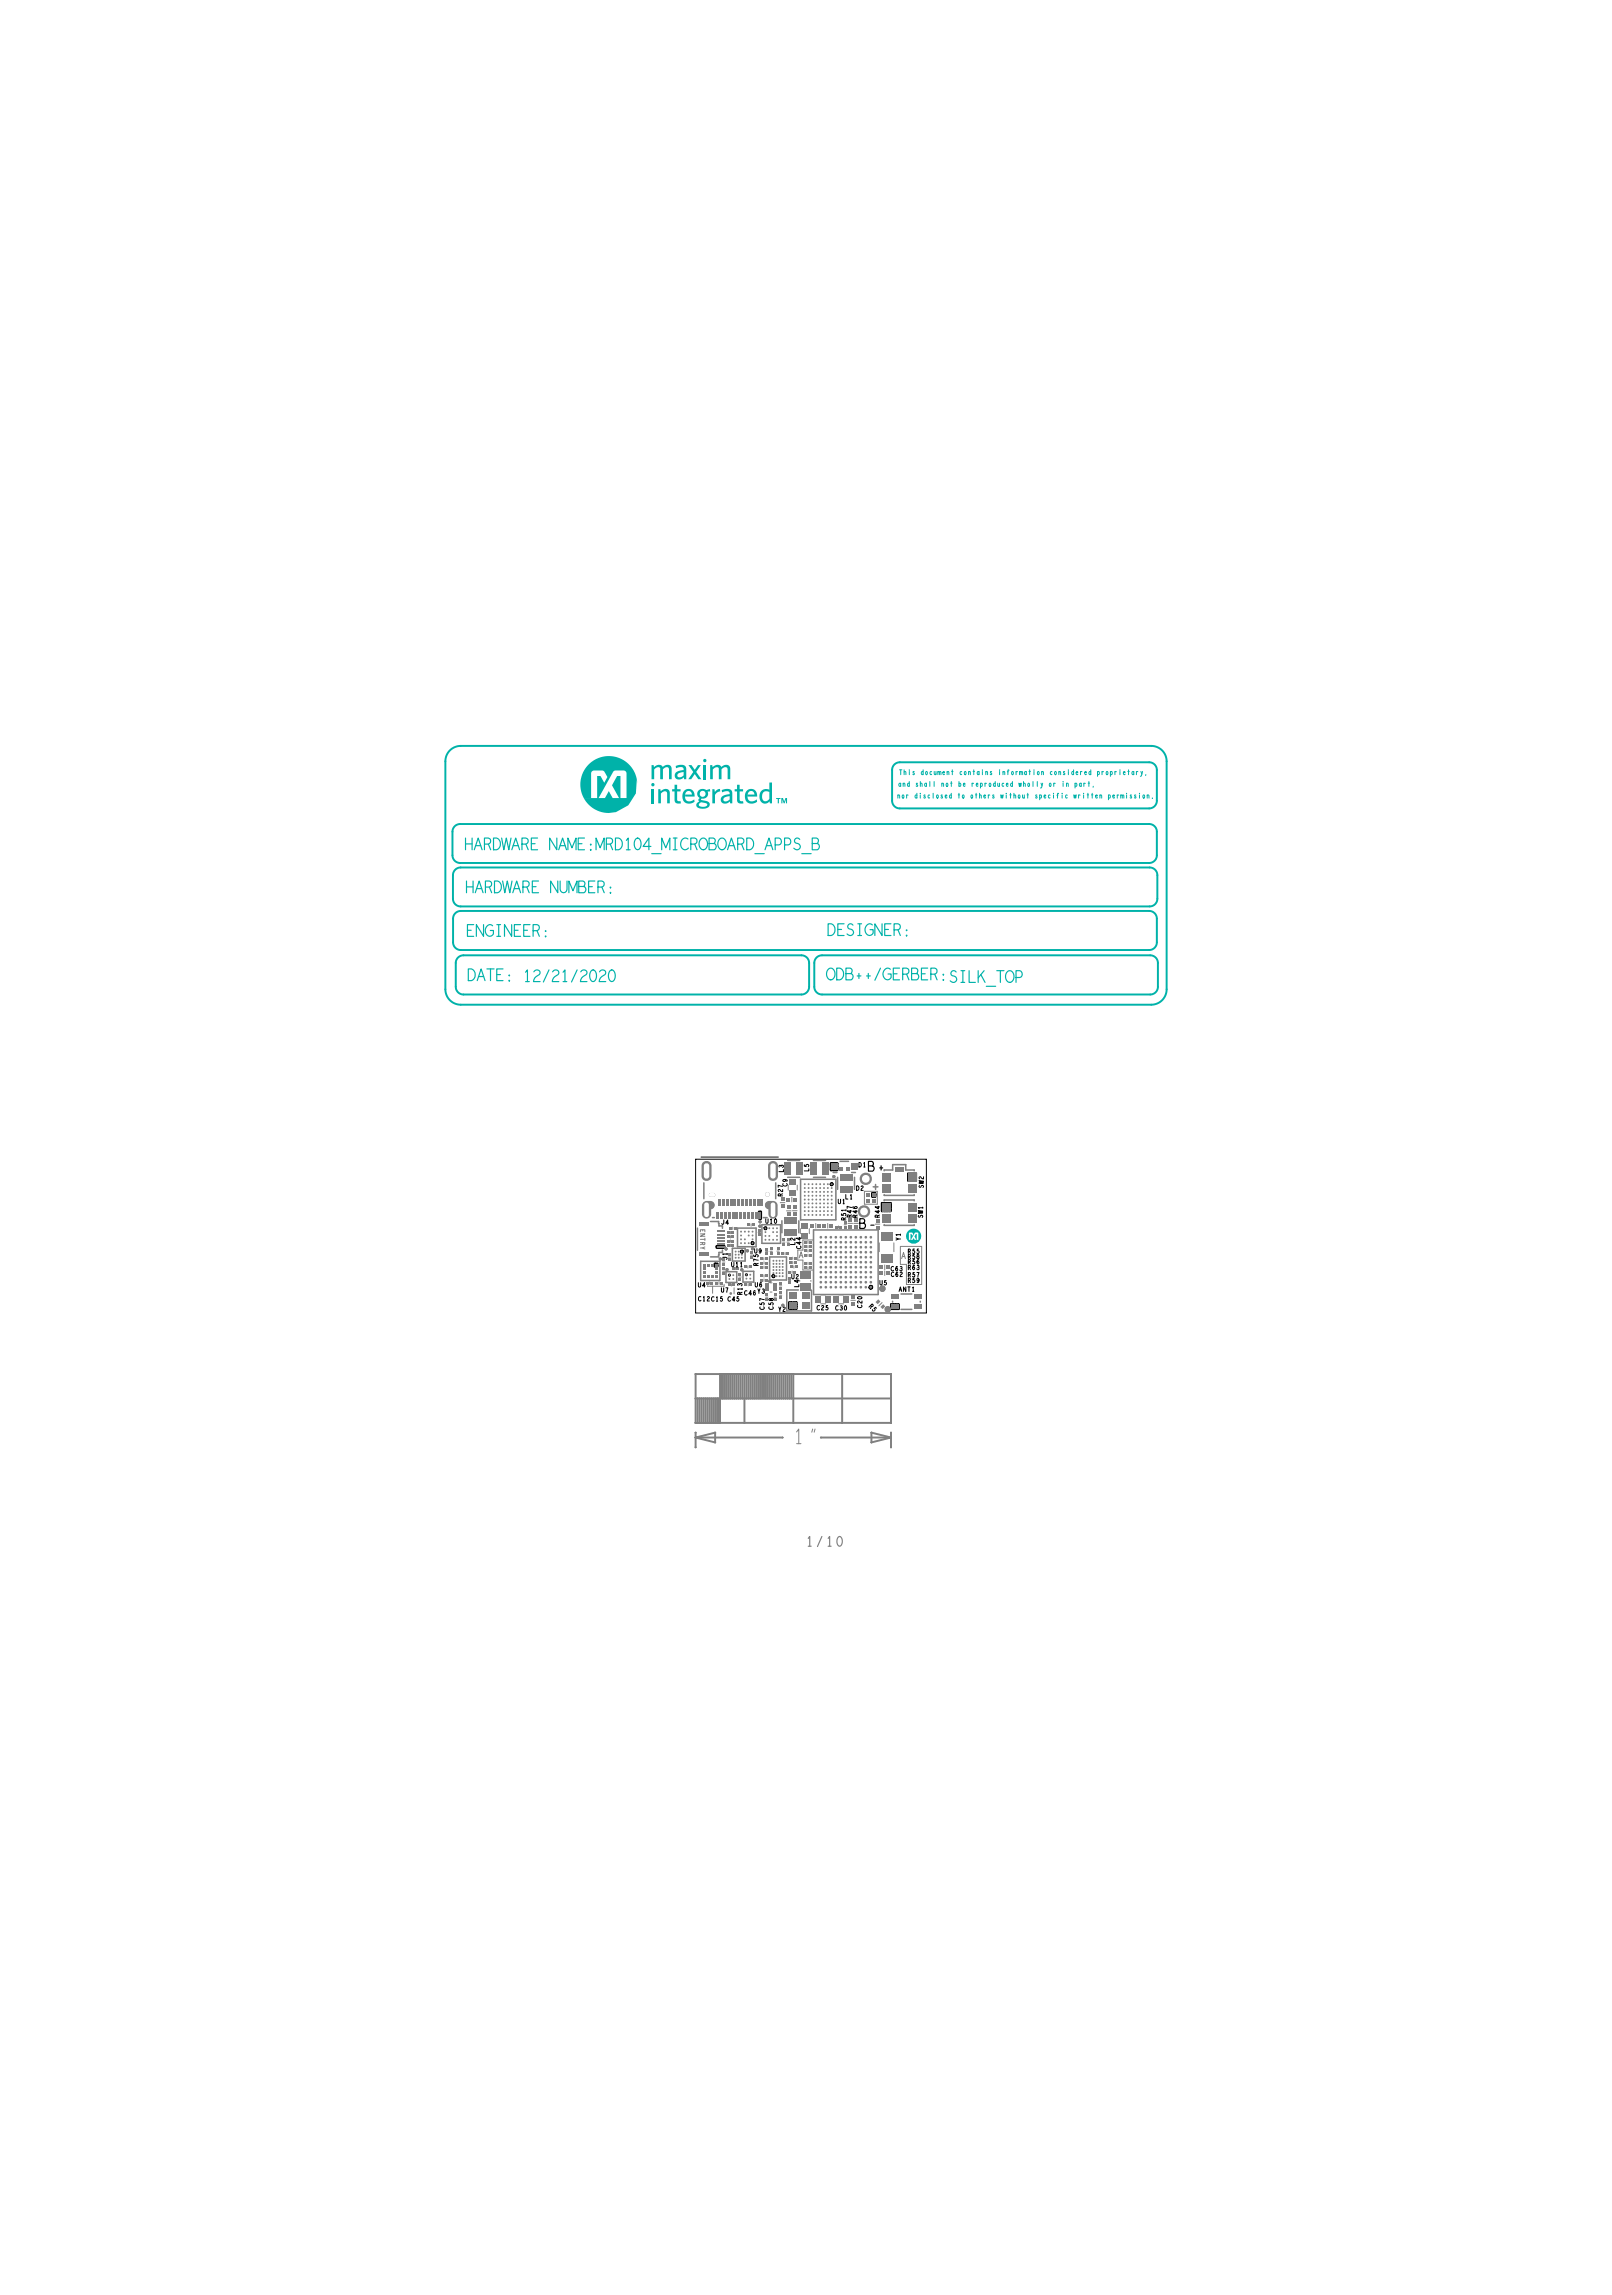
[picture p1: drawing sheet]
<svg xmlns="http://www.w3.org/2000/svg" width="210mm" height="298mm" viewBox="0 0 210 298" stroke-linecap="round" stroke-linejoin="round" font-family="sans-serif">
<defs><g id="words">
<g font-size="1.5" fill="#00b2a9">
<text x="68" y="127.7">12/21/2020</text>
<text x="107.4" y="127.4">ODB++/GERBER:</text>
</g>
<text font-size="1.3" fill="#808080" x="104.8" y="201.1">1/10</text>
<g font-size=".8" fill="#808080">
<text x="103.8" y="163.6">A</text>
<text x="117.2" y="163.7">A</text>
</g>
<g font-size=".6" fill="#00b2a9">
<text x="116.9" y="100.7">This document contains information considered proprietary,</text>
<text x="116.6" y="103.8">nor disclosed to others without specific written permission.</text>
<text x="116.8" y="102.3">and shall not be reproduced wholly or in part,</text>
</g>
<g font-size=".6">
<text x="96.5" y="168.4" transform="rotate(-90 96.5 168.4)">R13</text>
<text x="112.9" y="169.9" transform="rotate(45 112.9 169.9)">R5</text>
</g>
</g></defs>
<!-- layer: Components -->
<path d="M76.5 99.4a3.7 3.7 0 0 1 4-.8 3.7 3.7 0 0 1 2.3 3.3v-.6l-.1 1.9-1 1.5-1.6 .9a3.7 3.7 0 0 1-2 0 3.7 3.7 0 0 1-2.2-1.8h2.7l.5-.9 .5 .9h.9l-.9-1.7 .6-1.2h.5v2.9h.7v-3.4l-.3-.2h-1.1l-.3 .1-1.9 3.5h-.2v-2.9h.5l.4 .9 .5-.8-.6-.8h-1.2l-.2 .1-.2 .2v3.3h-.9a3.7 3.7 0 0 1 .6-4.4z" fill="#00b2a9"/>
<g fill="#000">
<path d="M98.6 157.5l.4 .1-.1 .9h-.3zM99.3 159.6l.2-.1 .2 .1v.2l-.2 .1-.2-.1zM107.9 151.2h1v1h-.9zM107.9 153.9l.2-.1 .2 .1v.2l-.2 .1-.2-.1zM113.3 155.1h.6l-.1 .6h-.5zM114.6 156.4h1.2v1.2h-1.2zM117.9 152.5h1.3v1.2h-1.3zM92.9 164.3h.4v.5l-.4-.1zM93.1 162h1.1v.3h-1.1zM94.6 165.7l.2-.1 .2 .1v.2l-.2 .1-.2-.1zM96.3 162.7l.1-.1 .2 .1v.2l-.2 .1-.1-.1zM96.9 165.7l.1-.1 .2 .1v.2l-.2 .1-.1-.1z"/>
<path d="M97.7 161.6l.1-.1 .2 .1v.2l-.2 .1-.1-.1zM100.4 165.9l.1-.1 .2 .1v.2l-.2 .1-.1-.1zM102.5 169.3h1.1v.9h-1.1zM113 167.2l.2-.1 .2 .1v.4h-.2h-.2zM115.8 169.6h1.1v.6l-1.1 .1z"/>
</g>
<g fill="none" stroke="#000" stroke-width=".18">
<path d="M98.6 157.9l.4 .4zM98.6 157.6l.4 .4zM98.6 158.2l.3 .3zM98.6 158.4l.4-.4zM98.6 157.5l.4 .1-.1 .9h-.3zM98.8 158.5l.2-.2zM98.8 157.5l-.2 .2zM98.9 157.5l.1 .1zM99 157.7l-.4 .3zM99.3 159.6h.2h.2v.2l-.2 .1-.2-.1zM99.4 159.6l.2 .3zM99.6 159.6l-.2 .3z"/>
<path d="M107.9 154l.2 .2zM108 151.4l.8 .8zM108 151.3v-.1zM108 151.6l.3-.4zM108 152.1l.1 .1zM108 151.7l.4 .5zM108 153.9l.1-.1 .2 .1v.2l-.2 .1-.1-.1zM108 151.2h.9v1h-.9zM108 154.1l.3-.2zM108.1 151.2l.8 .9zM108.1 153.8l.2 .2zM108.4 151.2l.5 .5z"/>
<path d="M108.7 151.2l-.7 .7zM108.7 151.2l.2 .2zM108.9 151.3l-.9 .9zM108.9 151.6l-.6 .6zM108.9 151.9l-.3 .3zM113.3 155.5l.2 .2zM113.3 155.2l.5 .5zM113.3 155.6l.5-.5zM113.3 155.1h.5v.5h-.5zM113.5 155.1l-.2 .2zM113.6 155.1l.2 .3zM113.6 155.7l.2-.3z"/>
<path d="M114.6 156.8l.8 .8zM114.6 157.3l.8-.9zM114.6 157.4l.1 .2zM114.6 157.1l.5 .5zM114.6 156.6l.2-.2zM114.6 156.4l1.1 1.2zM114.6 156.4h1.2v1.1h-1.2zM114.6 157.5l1.2-1.1zM114.9 156.4l.9 1zM115.1 156.4l-.5 .5zM115.2 156.4l.6 .6zM115.3 157.6l.5-.6z"/>
<path d="M115.5 156.4l.3 .3zM115.6 157.6l.2-.3zM115.8 156.6l-.9 1zM92.9 164.5l.3 .2zM92.9 164.3h.4v.4h-.4zM92.9 164.7l.4-.4zM93 164.3l.3 .3zM93 164.3l-.1 .1zM93.1 162.1l.2 .2zM93.1 162.2l.3-.2zM93.1 162h1.1v.3h-1.1zM93.2 164.7l.1-.1z"/>
<path d="M93.3 162l.3 .3zM93.6 162l.4 .3zM93.7 162.3l.3-.3zM93.7 162l-.3 .3zM93.9 162l.3 .3zM94 162.3l.2-.2zM96.3 162.7l.2 .2zM96.3 162.7l.1-.1 .2 .1v.1l-.2 .1-.1-.1zM96.3 162.9l.3-.2zM96.5 162.6l.1 .1zM97.7 161.6l.1-.1 .2 .1v.2h-.2h-.1zM97.7 161.5l.3 .3z"/>
<path d="M97.7 161.8l.3-.2zM100.4 166l.2-.2zM100.4 165.9l.1-.1 .2 .1v.1l-.2 .1-.1-.1zM100.4 165.9l.2 .2zM100.5 166.1l.2-.1zM102.5 169.9l.3 .3zM102.5 169.6l.7 .6zM102.5 169.3h1.1v.9h-1.1zM102.6 169.3l.9 .9zM102.8 169.3l-.3 .3zM102.9 169.3l.7 .7zM103.2 169.3l-.7 .7z"/>
<path d="M103.2 169.3l.4 .4zM103.5 169.3l-.9 .9zM103.5 169.3l.1 .1zM103.6 170.2h.1M103.6 169.5l-.7 .7zM103.6 169.9l-.4 .3zM113 167.4l.2 .2zM113 167.5l.3-.3zM113 167.2h.2h.2v.4h-.2h-.2zM113.1 167.2l.3 .3zM113.3 167.6l.1-.1zM115.8 169.9l.3 .4z"/>
<path d="M115.8 170.3h.1M115.8 169.6l.7 .7zM115.8 169.6h1.1v.6l-1.1 .1zM115.8 169.6h.1M116.1 169.6l.7 .7zM116.2 169.6l-.4 .4zM116.4 169.6l.5 .5zM116.5 169.6l-.7 .7zM116.7 169.6l.2 .1zM116.8 169.6l-.7 .7zM116.9 169.8l-.5 .5zM116.9 170.2l-.1 .1z"/>
</g>
<!-- layer: Board Outline -->
<path d="M90.4 150.7h30v20h-30z" fill="none" stroke="#000" stroke-width=".13"/>
<path d="M91.6 156.5l.2-.1h.7l.3 .2a.37 .37 0 0 1-.3 .5h-.4v.9a.3 .3 0 0 1-.4 .3l-.2-.3v-1.4zM99.6 156.5l.9-.1 .2 .1 .1 1.5a.3 .3 0 0 1-.4 .3l-.2-.3v-.9l-.6-.1-.1-.3z" fill="none" stroke="#f00" stroke-width=".13"/>
<path d="M118.1 160.1a.99 .99 0 0 1 1-.2 .99 .99 0 0 1 .7 .9h-.4v-.5h-.4l-.6 .9h.2l.2-.2 .1 .2h.2l-.2-.4 .2-.3h.1v.7h.2v-.4h.4a.99 .99 0 0 1-1 1 .99 .99 0 0 1-1-1h.4v.4h.2v-.7h.1l.1 .2 .1-.2-.1-.2h-.4v.5h-.4v-.4z" fill="#00b2a9"/>
<!-- layer: Components -->
<g fill="#00b2a9">
<path d="M84.7 99.5h.3v.3a.66 .66 0 0 1 1.1-.1 .62 .62 0 0 1 .7-.3 .62 .62 0 0 1 .5 .5v1.4h-.3l-.1-1.4a.49 .49 0 0 0-.7 .1v1.3h-.4v-1.4a.5 .5 0 0 0-.8 .2v1.2h-.3z"/>
<path d="M84.7 102.6h.3v1.9h-.3z"/>
<path d="M84.7 101.9l.2-.1 .1 .1v.3l-.1 .1-.2-.1z"/>
<path d="M85.6 102.6h.2l.1 .3a.64 .64 0 0 1 .6-.3 .64 .64 0 0 1 .6 .4v1.5h-.4v-1.3l-.1-.3a.55 .55 0 0 0-.7 .3v1.3h-.3z"/>
<path d="M90.8 102.8a.8 .8 0 0 1 1-.1l.5-.1v.3h-.3a.63 .63 0 0 1-.7 1v-.3a.39 .39 0 0 0 .4-.6 .39 .39 0 0 0-.7 0 .39 .39 0 0 0 .3 .6v.3h-.2l.1 .1a1.3 1.3 0 0 1 1 .5 .64 .64 0 0 1-.8 .7v-.3a.35 .35 0 0 0 .4 0 .35 .35 0 0 0 .1-.4l-.2-.1h-.6a.26 .26 0 0 0-.3 .2 .26 .26 0 0 0 .2 .3h.4v.3a.65 .65 0 0 1-.9-.5l.1-.2 .3-.3a.24 .24 0 0 1-.1-.2 .24 .24 0 0 1 .2-.2l-.1-.1a.62 .62 0 0 1-.1-.9z"/>
<path d="M89 102.8a.8 .8 0 0 1 .9-.1 .8 .8 0 0 1 .4 .9h-1.2v-.3h.8a.44 .44 0 0 0-.4-.4 .44 .44 0 0 0-.4 .4l-.1 .3a.65 .65 0 0 0 .5 .6 .65 .65 0 0 0 .7-.2l.1 .3a.97 .97 0 0 1-1.3 0 .97 .97 0 0 1-.1-1.4z"/>
<path d="M89.5 99.5h.4l.4 .6 .4-.6h.4l-.6 .9 .7 .9h-.4l-.5-.6-.4 .6h-.4l.6-.9z"/>
<path d="M92.6 102.6h.3v.4a.79 .79 0 0 1 .7-.4v.3l-.4 .1-.3 .4v1.1h-.3z"/>
<path d="M92.3 99.5h.3v.3a.66 .66 0 0 1 1.2-.1 .62 .62 0 0 1 .6-.3 .62 .62 0 0 1 .5 .5v1.4h-.3l-.1-1.4a.49 .49 0 0 0-.7 .1v1.3h-.4v-1.4a.5 .5 0 0 0-.7 .2v1.2h-.4z"/>
<path d="M91.5 98.8l.1-.1 .2 .1v.3h-.2h-.1z"/>
<path d="M91.4 99.5h.4v1.8h-.4z"/>
<path d="M93.8 102.7l.8-.1 .3 .1 .2 .1 .1 .3v1.4h-.3v-.3a.61 .61 0 0 1-.8 .3 .61 .61 0 0 1-.3-.9l.4-.2 .6-.1v.2a.62 .62 0 0 0-.8 .6 .48 .48 0 0 0 .9-.1v-.8a.52 .52 0 0 0-.9-.2h-.1z"/>
<path d="M87.8 99.6l.8-.1h.3l.2 .2 .1 .3v1.3h-.3v-.2a.61 .61 0 0 1-.8 .2 .61 .61 0 0 1-.3-.8l.4-.2 .7-.2v.3a.62 .62 0 0 0-.8 .5 .48 .48 0 0 0 .8-.1v-.7a.52 .52 0 0 0-.9-.2h-.1z"/>
<path d="M87.7 102.1h.3v.5h.5v.3h-.5v1.1l.1 .2h.4v.3a.54 .54 0 0 1-.8-.5v-1.1h-.3v-.3h.3z"/>
<path d="M100.9 103.8h.6v.1h-.2v.6h-.2v-.6h-.2z"/>
<path d="M100 101.8h.4v2.7h-.3l-.1-.3a.76 .76 0 0 1-.9 .2 .76 .76 0 0 1-.4-.9 .88 .88 0 0 1 1.3-.8v.3h-.1a.61 .61 0 0 0-.7 .1 .61 .61 0 0 0-.1 .7 .48 .48 0 0 0 .4 .4 .48 .48 0 0 0 .5-.3z"/>
<path d="M97.1 102.8a.8 .8 0 0 1 1-.1 .8 .8 0 0 1 .3 .9h-1.2v-.3h.9a.44 .44 0 0 0-.5-.4 .44 .44 0 0 0-.4 .4v.3a.65 .65 0 0 0 .4 .6 .65 .65 0 0 0 .8-.2v.3a.97 .97 0 0 1-1.3 0 .97 .97 0 0 1-.1-1.4z"/>
<path d="M95.8 102.1h.3v.5h.5v.3h-.5v1.1l.2 .2h.3v.3a.54 .54 0 0 1-.8-.5v-1.1h-.3v-.3h.3z"/>
<path d="M101.6 103.8h.2l.1 .5 .2-.5h.2v.7h-.1v-.5l-.2 .5h-.1l-.2-.5v.5h-.1z"/>
</g>
<!-- layer: Nets -->
<circle cx="112.5" cy="153.3" r=".81" fill="#808080"/>
<circle cx="112.5" cy="153.3" r=".5" fill="#fff"/>
<g fill="#808080">
<path d="M109.7 168.6h.7v.8h-.7z"/>
<path d="M108.3 168.6h.7v.8h-.7z"/>
<path d="M106 168.6h.7v.8h-.7z"/>
<path d="M107.3 168.6h.7v.8h-.7z"/>
<path d="M104.2 160.4h.8v.7h-.8z"/>
<path d="M104.2 159.1h.8v.7h-.8z"/>
<path d="M102.6 153.4h.9v.7h-.9z"/>
<path d="M102.6 154.8h.9v.7h-.9z"/>
<path d="M114.6 156.5h1.2v1h-1.2z"/>
<path d="M118 156.5h1.1v1h-1.1z"/>
<path d="M118 157.9h1.1v1.1h-1.1z"/>
<path d="M114.6 157.9h1.2v1.1h-1.2z"/>
<path d="M118 154h1.1v1.1h-1.1z"/>
<path d="M114.6 154h1.2v1.1h-1.2z"/>
<path d="M114.6 152.6h1.2v1h-1.2z"/>
<path d="M118 152.6h1.1v1h-1.1z"/>
<path d="M116.3 151.8h1.1v.6h-1.1z"/>
<path d="M100.1 162.2h.3v.4h-.3z"/>
<path d="M100.1 162.8h.3v.4h-.3z"/>
<path d="M102.3 161.1h.3v.3h-.3z"/>
<path d="M102.3 161.7h.3v.3h-.3z"/>
<path d="M101.7 161.7h.3v.3h-.3z"/>
<path d="M101.7 161.1h.3v.3h-.3z"/>
<path d="M101 162.8h.3v.4h-.3z"/>
<path d="M101 162.2h.3v.4h-.3z"/>
<path d="M99.5 162.9h.3v.3h-.3z"/>
<path d="M99.5 162.3h.3v.3h-.3z"/>
<path d="M101.6 162.9h.3v.3h-.3z"/>
<path d="M102.2 162.9h.3v.3h-.3z"/>
<path d="M99.4 159.7l.1-.1 .1 .2-.1 .1z"/>
<path d="M99.9 159.7l.1-.1 .1 .2-.1 .1z"/>
<path d="M100.4 159.7l.1-.1 .1 .2-.1 .1z"/>
<path d="M100.9 159.7l.1-.1 .1 .2-.1 .1z"/>
<path d="M99.4 160.2l.1-.1 .1 .2-.1 .1z"/>
<path d="M100.4 160.2l.1-.1 .1 .2-.1 .1z"/>
<path d="M100.9 160.2l.1-.1 .1 .2-.1 .1z"/>
<path d="M99.4 160.7l.1-.1 .1 .2-.1 .1z"/>
<path d="M99.9 160.7l.1-.1 .1 .2-.1 .1z"/>
<path d="M100.9 160.7l.1-.1 .1 .2-.1 .1z"/>
<path d="M99.4 161.2l.1-.1 .1 .2-.1 .1z"/>
<path d="M99.9 161.2l.1-.1 .1 .2-.1 .1z"/>
<path d="M100.4 161.2l.1-.1 .1 .2-.1 .1z"/>
<path d="M100.9 161.2l.1-.1 .1 .2-.1 .1z"/>
<path d="M94.5 160.7h.3v.3h-.3z"/>
<path d="M95.1 160.7h.3v.3h-.3z"/>
<path d="M104.5 157.9h.1l.1 .2h-.1z"/>
<path d="M104.5 157.4h.1l.1 .2h-.1z"/>
<path d="M104.5 156.9h.1l.1 .2h-.1z"/>
<path d="M104.5 156.4h.1l.1 .2h-.1z"/>
<path d="M104.5 155.9h.1l.1 .2h-.1z"/>
<path d="M104.5 155.4h.1l.1 .2h-.1z"/>
<path d="M104.5 154.9h.1l.1 .2h-.1z"/>
<path d="M104.5 154.4h.1l.1 .2h-.1z"/>
<path d="M104.5 153.9h.1l.1 .2h-.1z"/>
<path d="M105 157.9h.1l.1 .2h-.1z"/>
<path d="M105 157.4h.1l.1 .2h-.1z"/>
<path d="M105 156.9h.1l.1 .2h-.1z"/>
<path d="M105 156.4h.1l.1 .2h-.1z"/>
<path d="M105 155.9h.1l.1 .2h-.1z"/>
<path d="M105 155.4h.1l.1 .2h-.1z"/>
<path d="M105 154.9h.1l.1 .2h-.1z"/>
<path d="M105 154.4h.1l.1 .2h-.1z"/>
<path d="M105 153.9h.1l.1 .2h-.1z"/>
<path d="M105.5 157.9h.1l.1 .2h-.1z"/>
<path d="M105.5 157.4h.1l.1 .2h-.1z"/>
<path d="M105.5 156.9h.1l.1 .2h-.1z"/>
<path d="M105.5 156.4h.1l.1 .2h-.1z"/>
<path d="M105.5 155.9h.1l.1 .2h-.1z"/>
<path d="M105.5 155.4h.1l.1 .2h-.1z"/>
<path d="M105.5 154.9h.1l.1 .2h-.1z"/>
<path d="M105.5 154.4h.1l.1 .2h-.1z"/>
<path d="M105.5 153.9h.1l.1 .2h-.1z"/>
<path d="M106 157.9h.1l.1 .2h-.1z"/>
<path d="M106 157.4h.1l.1 .2h-.1z"/>
<path d="M106 156.9h.1l.1 .2h-.1z"/>
<path d="M106 156.4h.1l.1 .2h-.1z"/>
<path d="M106 155.9h.1l.1 .2h-.1z"/>
<path d="M106 155.4h.1l.1 .2h-.1z"/>
<path d="M106 154.9h.1l.1 .2h-.1z"/>
<path d="M106 154.4h.1l.1 .2h-.1z"/>
<path d="M106 153.9h.1l.1 .2h-.1z"/>
<path d="M106.5 157.9h.1l.1 .2h-.1z"/>
<path d="M106.5 157.4h.1l.1 .2h-.1z"/>
<path d="M106.5 156.9h.1l.1 .2h-.1z"/>
<path d="M106.5 156.4h.1l.1 .2h-.1z"/>
<path d="M106.5 155.9h.1l.1 .2h-.1z"/>
<path d="M106.5 155.4h.1l.1 .2h-.1z"/>
<path d="M106.5 154.9h.1l.1 .2h-.1z"/>
<path d="M106.5 154.4h.1l.1 .2h-.1z"/>
<path d="M106.5 153.9h.1l.1 .2h-.1z"/>
<path d="M107 157.9h.1l.1 .2h-.1z"/>
<path d="M107 157.4h.1l.1 .2h-.1z"/>
<path d="M107 156.9h.1l.1 .2h-.1z"/>
<path d="M107 156.4h.1l.1 .2h-.1z"/>
<path d="M107 155.9h.1l.1 .2h-.1z"/>
<path d="M107 155.4h.1l.1 .2h-.1z"/>
<path d="M107 154.9h.1l.1 .2h-.1z"/>
<path d="M107 154.4h.1l.1 .2h-.1z"/>
<path d="M107 153.9h.1l.1 .2h-.1z"/>
<path d="M107.5 157.9h.1l.1 .2h-.1z"/>
<path d="M107.5 157.4h.1l.1 .2h-.1z"/>
<path d="M107.5 156.9h.1l.1 .2h-.1z"/>
<path d="M107.5 156.4h.1l.1 .2h-.1z"/>
<path d="M107.5 155.9h.1l.1 .2h-.1z"/>
<path d="M107.5 155.4h.1l.1 .2h-.1z"/>
<path d="M107.5 154.9h.1l.1 .2h-.1z"/>
<path d="M107.5 154.4h.1l.1 .2h-.1z"/>
<path d="M107.5 153.9h.1l.1 .2h-.1z"/>
<path d="M108 157.9h.1l.1 .2h-.1z"/>
<path d="M108 157.4h.1l.1 .2h-.1z"/>
<path d="M108 156.9h.1l.1 .2h-.1z"/>
<path d="M108 156.4h.1l.1 .2h-.1z"/>
<path d="M108 155.9h.1l.1 .2h-.1z"/>
<path d="M108 155.4h.1l.1 .2h-.1z"/>
<path d="M108 154.9h.1l.1 .2h-.1z"/>
<path d="M108 154.4h.1l.1 .2h-.1z"/>
<path d="M108 153.9h.1l.1 .2h-.1z"/>
<path d="M101.6 163.9l.1-.1 .2 .2-.2 .1z"/>
<path d="M101.6 164.3l.1-.1 .2 .2-.2 .1z"/>
<path d="M101.6 164.7l.1-.1 .2 .2-.2 .1z"/>
<path d="M101.6 165.1l.1-.1 .2 .2-.2 .1z"/>
<path d="M101.6 165.5l.1-.1 .2 .2-.2 .1z"/>
<path d="M101.6 165.9l.1-.1 .2 .2-.2 .1z"/>
<path d="M101.2 163.9l.1-.1 .2 .2-.2 .1z"/>
<path d="M101.2 164.3l.1-.1 .2 .2-.2 .1z"/>
<path d="M101.2 164.7l.1-.1 .2 .2-.2 .1z"/>
<path d="M101.2 165.1l.1-.1 .2 .2-.2 .1z"/>
<path d="M101.2 165.5l.1-.1 .2 .2-.2 .1z"/>
<path d="M101.2 165.9l.1-.1 .2 .2-.2 .1z"/>
<path d="M100.8 163.9l.1-.1 .2 .2-.2 .1z"/>
<path d="M100.8 164.3l.1-.1 .2 .2-.2 .1z"/>
<path d="M100.8 164.7l.1-.1 .2 .2-.2 .1z"/>
<path d="M100.8 165.1l.1-.1 .2 .2-.2 .1z"/>
<path d="M100.8 165.5l.1-.1 .2 .2-.2 .1z"/>
<path d="M100.8 165.9l.1-.1 .2 .2-.2 .1z"/>
<path d="M100.4 163.9l.1-.1 .2 .2-.2 .1z"/>
<path d="M100.4 164.3l.1-.1 .2 .2-.2 .1z"/>
<path d="M100.4 164.7l.1-.1 .2 .2-.2 .1z"/>
<path d="M100.4 165.1l.1-.1 .2 .2-.2 .1z"/>
<path d="M100.4 165.5l.1-.1 .2 .2-.2 .1z"/>
<path d="M100.4 165.9l.1-.1 .2 .2-.2 .1z"/>
<path d="M95.1 161.3h.3v.3h-.3z"/>
<path d="M94.5 161.3h.3v.3h-.3z"/>
<path d="M106.5 160.8l.2-.1 .2 .1v.2l-.2 .1-.2-.1z"/>
<path d="M107.2 160.8l.2-.1 .1 .1v.2l-.1 .1-.2-.1z"/>
<path d="M107.8 160.8l.2-.1 .2 .1v.2l-.2 .1-.2-.1z"/>
<path d="M108.5 160.8l.2-.1 .1 .1v.2l-.1 .1-.2-.1z"/>
<path d="M109.1 160.8l.2-.1 .2 .1v.2l-.2 .1-.2-.1z"/>
<path d="M109.8 160.8l.2-.1 .1 .1v.2l-.1 .1-.2-.1z"/>
<path d="M110.4 160.8l.2-.1 .2 .1v.2l-.2 .1-.2-.1z"/>
<path d="M111.1 160.8l.2-.1 .1 .1v.2l-.1 .1-.2-.1z"/>
<path d="M111.7 160.8l.2-.1 .2 .1v.2l-.2 .1-.2-.1z"/>
<path d="M112.4 160.8l.2-.1 .1 .1v.2l-.1 .1-.2-.1z"/>
<path d="M113 160.8l.2-.1 .2 .1v.2l-.2 .1-.2-.1z"/>
<path d="M106.5 161.5l.2-.1 .2 .1v.1l-.2 .1-.2-.1z"/>
<path d="M107.2 161.5l.2-.1 .1 .1v.1l-.1 .1-.2-.1z"/>
<path d="M107.8 161.5l.2-.1 .2 .1v.1l-.2 .1-.2-.1z"/>
<path d="M108.5 161.5l.2-.1 .1 .1v.1l-.1 .1-.2-.1z"/>
<path d="M109.1 161.5l.2-.1 .2 .1v.1l-.2 .1-.2-.1z"/>
<path d="M109.8 161.5l.2-.1 .1 .1v.1l-.1 .1-.2-.1z"/>
<path d="M110.4 161.5l.2-.1 .2 .1v.1l-.2 .1-.2-.1z"/>
<path d="M111.1 161.5l.2-.1 .1 .1v.1l-.1 .1-.2-.1z"/>
<path d="M111.7 161.5l.2-.1 .2 .1v.1l-.2 .1-.2-.1z"/>
<path d="M112.4 161.5l.2-.1 .1 .1v.1l-.1 .1-.2-.1z"/>
<path d="M113 161.5l.2-.1 .2 .1v.1l-.2 .1-.2-.1z"/>
<path d="M106.5 162.1l.2-.1 .2 .1v.2l-.2 .1-.2-.1z"/>
<path d="M107.2 162.1l.2-.1 .1 .1v.2l-.1 .1-.2-.1z"/>
<path d="M107.8 162.1l.2-.1 .2 .1v.2l-.2 .1-.2-.1z"/>
<path d="M108.5 162.1l.2-.1 .1 .1v.2l-.1 .1-.2-.1z"/>
<path d="M109.1 162.1l.2-.1 .2 .1v.2l-.2 .1-.2-.1z"/>
<path d="M109.8 162.1l.2-.1 .1 .1v.2l-.1 .1-.2-.1z"/>
<path d="M110.4 162.1l.2-.1 .2 .1v.2l-.2 .1-.2-.1z"/>
<path d="M111.1 162.1l.2-.1 .1 .1v.2l-.1 .1-.2-.1z"/>
<path d="M111.7 162.1l.2-.1 .2 .1v.2l-.2 .1-.2-.1z"/>
<path d="M112.4 162.1l.2-.1 .1 .1v.2l-.1 .1-.2-.1z"/>
<path d="M113 162.1l.2-.1 .2 .1v.2l-.2 .1-.2-.1z"/>
<path d="M106.5 162.8l.2-.1 .2 .1v.1l-.2 .1-.2-.1z"/>
<path d="M107.2 162.8l.2-.1 .1 .1v.1l-.1 .1-.2-.1z"/>
<path d="M107.8 162.8l.2-.1 .2 .1v.1l-.2 .1-.2-.1z"/>
<path d="M108.5 162.8l.2-.1 .1 .1v.1l-.1 .1-.2-.1z"/>
<path d="M109.1 162.8l.2-.1 .2 .1v.1l-.2 .1-.2-.1z"/>
<path d="M109.8 162.8l.2-.1 .1 .1v.1l-.1 .1-.2-.1z"/>
<path d="M110.4 162.8l.2-.1 .2 .1v.1l-.2 .1-.2-.1z"/>
<path d="M111.1 162.8l.2-.1 .1 .1v.1l-.1 .1-.2-.1z"/>
<path d="M111.7 162.8l.2-.1 .2 .1v.1l-.2 .1-.2-.1z"/>
<path d="M112.4 162.8l.2-.1 .1 .1v.1l-.1 .1-.2-.1z"/>
<path d="M113 162.8l.2-.1 .2 .1v.1l-.2 .1-.2-.1z"/>
<path d="M106.5 163.4l.2-.1 .2 .1v.2l-.2 .1-.2-.1z"/>
<path d="M107.2 163.4l.2-.1 .1 .1v.2l-.1 .1-.2-.1z"/>
<path d="M107.8 163.4l.2-.1 .2 .1v.2l-.2 .1-.2-.1z"/>
<path d="M108.5 163.4l.2-.1 .1 .1v.2l-.1 .1-.2-.1z"/>
<path d="M109.1 163.4l.2-.1 .2 .1v.2l-.2 .1-.2-.1z"/>
<path d="M109.8 163.4l.2-.1 .1 .1v.2l-.1 .1-.2-.1z"/>
<path d="M110.4 163.4l.2-.1 .2 .1v.2l-.2 .1-.2-.1z"/>
<path d="M111.1 163.4l.2-.1 .1 .1v.2l-.1 .1-.2-.1z"/>
<path d="M111.7 163.4l.2-.1 .2 .1v.2l-.2 .1-.2-.1z"/>
<path d="M112.4 163.4l.2-.1 .1 .1v.2l-.1 .1-.2-.1z"/>
<path d="M113 163.4l.2-.1 .2 .1v.2l-.2 .1-.2-.1z"/>
<path d="M106.5 164.1l.2-.1 .2 .1v.1l-.2 .1-.2-.1z"/>
<path d="M107.2 164.1l.2-.1 .1 .1v.1l-.1 .1-.2-.1z"/>
<path d="M107.8 164.1l.2-.1 .2 .1v.1l-.2 .1-.2-.1z"/>
<path d="M108.5 164.1l.2-.1 .1 .1v.1l-.1 .1-.2-.1z"/>
<path d="M109.1 164.1l.2-.1 .2 .1v.1l-.2 .1-.2-.1z"/>
<path d="M109.8 164.1l.2-.1 .1 .1v.1l-.1 .1-.2-.1z"/>
<path d="M110.4 164.1l.2-.1 .2 .1v.1l-.2 .1-.2-.1z"/>
<path d="M111.1 164.1l.2-.1 .1 .1v.1l-.1 .1-.2-.1z"/>
<path d="M111.7 164.1l.2-.1 .2 .1v.1l-.2 .1-.2-.1z"/>
<path d="M112.4 164.1l.2-.1 .1 .1v.1l-.1 .1-.2-.1z"/>
<path d="M113 164.1l.2-.1 .2 .1v.1l-.2 .1-.2-.1z"/>
<path d="M106.5 164.7l.2-.1 .2 .1v.2l-.2 .1-.2-.1z"/>
<path d="M107.2 164.7l.2-.1 .1 .1v.2l-.1 .1-.2-.1z"/>
<path d="M107.8 164.7l.2-.1 .2 .1v.2l-.2 .1-.2-.1z"/>
<path d="M108.5 164.7l.2-.1 .1 .1v.2l-.1 .1-.2-.1z"/>
<path d="M109.1 164.7l.2-.1 .2 .1v.2l-.2 .1-.2-.1z"/>
<path d="M109.8 164.7l.2-.1 .1 .1v.2l-.1 .1-.2-.1z"/>
<path d="M110.4 164.7l.2-.1 .2 .1v.2l-.2 .1-.2-.1z"/>
<path d="M111.1 164.7l.2-.1 .1 .1v.2l-.1 .1-.2-.1z"/>
<path d="M111.7 164.7l.2-.1 .2 .1v.2l-.2 .1-.2-.1z"/>
<path d="M112.4 164.7l.2-.1 .1 .1v.2l-.1 .1-.2-.1z"/>
<path d="M113 164.7l.2-.1 .2 .1v.2l-.2 .1-.2-.1z"/>
<path d="M106.5 165.4l.2-.1 .2 .1v.1l-.2 .1-.2-.1z"/>
<path d="M107.2 165.4l.2-.1 .1 .1v.1l-.1 .1-.2-.1z"/>
<path d="M107.8 165.4l.2-.1 .2 .1v.1l-.2 .1-.2-.1z"/>
<path d="M108.5 165.4l.2-.1 .1 .1v.1l-.1 .1-.2-.1z"/>
<path d="M109.1 165.4l.2-.1 .2 .1v.1l-.2 .1-.2-.1z"/>
<path d="M109.8 165.4l.2-.1 .1 .1v.1l-.1 .1-.2-.1z"/>
<path d="M110.4 165.4l.2-.1 .2 .1v.1l-.2 .1-.2-.1z"/>
<path d="M111.1 165.4l.2-.1 .1 .1v.1l-.1 .1-.2-.1z"/>
<path d="M111.7 165.4l.2-.1 .2 .1v.1l-.2 .1-.2-.1z"/>
<path d="M112.4 165.4l.2-.1 .1 .1v.1l-.1 .1-.2-.1z"/>
<path d="M113 165.4l.2-.1 .2 .1v.1l-.2 .1-.2-.1z"/>
<path d="M106.5 166l.2-.1 .2 .1v.2l-.2 .1-.2-.1z"/>
<path d="M107.2 166l.2-.1 .1 .1v.2l-.1 .1-.2-.1z"/>
<path d="M107.8 166l.2-.1 .2 .1v.2l-.2 .1-.2-.1z"/>
<path d="M108.5 166l.2-.1 .1 .1v.2l-.1 .1-.2-.1z"/>
<path d="M109.1 166l.2-.1 .2 .1v.2l-.2 .1-.2-.1z"/>
<path d="M109.8 166l.2-.1 .1 .1v.2l-.1 .1-.2-.1z"/>
<path d="M110.4 166l.2-.1 .2 .1v.2l-.2 .1-.2-.1z"/>
<path d="M111.1 166l.2-.1 .1 .1v.2l-.1 .1-.2-.1z"/>
<path d="M111.7 166l.2-.1 .2 .1v.2l-.2 .1-.2-.1z"/>
<path d="M112.4 166l.2-.1 .1 .1v.2l-.1 .1-.2-.1z"/>
<path d="M113 166l.2-.1 .2 .1v.2l-.2 .1-.2-.1z"/>
<path d="M106.5 166.7l.2-.1 .2 .1v.1l-.2 .1-.2-.1z"/>
<path d="M107.2 166.7l.2-.1 .1 .1v.1l-.1 .1-.2-.1z"/>
<path d="M107.8 166.7l.2-.1 .2 .1v.1l-.2 .1-.2-.1z"/>
<path d="M108.5 166.7l.2-.1 .1 .1v.1l-.1 .1-.2-.1z"/>
<path d="M109.1 166.7l.2-.1 .2 .1v.1l-.2 .1-.2-.1z"/>
<path d="M109.8 166.7l.2-.1 .1 .1v.1l-.1 .1-.2-.1z"/>
<path d="M110.4 166.7l.2-.1 .2 .1v.1l-.2 .1-.2-.1z"/>
<path d="M111.1 166.7l.2-.1 .1 .1v.1l-.1 .1-.2-.1z"/>
<path d="M111.7 166.7l.2-.1 .2 .1v.1l-.2 .1-.2-.1z"/>
<path d="M112.4 166.7l.2-.1 .1 .1v.1l-.1 .1-.2-.1z"/>
<path d="M113 166.7l.2-.1 .2 .1v.1l-.2 .1-.2-.1z"/>
<path d="M106.5 167.3l.2-.1 .2 .1v.2l-.2 .1-.2-.1z"/>
<path d="M107.2 167.3l.2-.1 .1 .1v.2l-.1 .1-.2-.1z"/>
<path d="M107.8 167.3l.2-.1 .2 .1v.2l-.2 .1-.2-.1z"/>
<path d="M108.5 167.3l.2-.1 .1 .1v.2l-.1 .1-.2-.1z"/>
<path d="M109.1 167.3l.2-.1 .2 .1v.2l-.2 .1-.2-.1z"/>
<path d="M109.8 167.3l.2-.1 .1 .1v.2l-.1 .1-.2-.1z"/>
<path d="M110.4 167.3l.2-.1 .2 .1v.2l-.2 .1-.2-.1z"/>
<path d="M111.1 167.3l.2-.1 .1 .1v.2l-.1 .1-.2-.1z"/>
<path d="M111.7 167.3l.2-.1 .2 .1v.2l-.2 .1-.2-.1z"/>
<path d="M112.4 167.3l.2-.1 .1 .1v.2l-.1 .1-.2-.1z"/>
<path d="M113 167.3l.2-.1 .2 .1v.2l-.2 .1-.2-.1z"/>
<path d="M91.4 156.3l.3-.1h.7l.3 .1 .2 .3-.1 .4-.4 .3v.8l-.4 .4-.5-.1-.2-.4-.1-1.2z"/>
</g>
<path d="M91.6 156.4h.2h.3v.3v1.3v.2l-.3 .1-.2-.1-.1-.2v-1.3z" fill="#fff"/>
<path d="M99.6 156.3l.3-.1h.7l.4 .3 .1 .3v1.1l-.3 .5-.5 .1-.3-.3-.1-.9-.3-.2-.2-.3 .1-.2z" fill="#808080"/>
<path d="M100.3 156.4h.2h.2l.1 .3v1.3l-.1 .2-.2 .1-.2-.1-.1-.2v-1.3z" fill="#fff"/>
<path d="M91.3 151.3a.66 .66 0 0 1 .7-.3 .66 .66 0 0 1 .5 .6v1.3a.65 .65 0 0 1-.7 .7 .65 .65 0 0 1-.6-.7v-1.3z" fill="#808080"/>
<path d="M91.6 151.4l.2-.1 .3 .1 .1 .2v1.3l-.1 .3-.3 .1-.2-.1-.1-.3v-1.3z" fill="#fff"/>
<path d="M99.9 151.3a.66 .66 0 0 1 .8-.3 .66 .66 0 0 1 .4 .6v1.3a.65 .65 0 0 1-.6 .7 .65 .65 0 0 1-.7-.7v-1.3z" fill="#808080"/>
<path d="M100.2 151.4l.3-.1 .2 .1 .1 .2v1.3l-.1 .3-.2 .1-.3-.1-.1-.3v-1.3z" fill="#fff"/>
<path d="M92.2 155.2l.5-.1 .2 .1 .1 .2-.1 .2h-.5h-.2z" fill="#808080"/>
<path d="M92.2 155.2l.5-.1 .2 .1 .1 .2-.1 .2h-.5h-.2z" fill="#fff"/>
<path d="M99.5 155.1l.3-.1 .2 .1 .1 .2-.1 .2-.2 .1-.3-.1v-.2z" fill="#808080"/>
<path d="M99.5 155.1l.3-.1 .2 .1 .1 .2-.1 .2-.2 .1-.3-.1v-.2z" fill="#fff"/>
<g fill="#808080">
<path d="M93.4 156h.3v.8h-.3z"/>
<path d="M93.9 156h.3v.8h-.3z"/>
<path d="M94.4 156h.3v.8h-.3z"/>
<path d="M94.9 156h.3v.8h-.3z"/>
<path d="M95.4 156h.3v.8h-.3z"/>
<path d="M95.9 156h.3v.8h-.3z"/>
<path d="M96.4 156h.3v.8h-.3z"/>
<path d="M96.9 156h.3v.8h-.3z"/>
<path d="M97.4 156h.3v.8h-.3z"/>
<path d="M97.9 156h.3v.8h-.3z"/>
<path d="M98.4 156h.3v.8h-.3z"/>
<path d="M98.9 156h.3v.8h-.3z"/>
<path d="M98.7 157.6h.2v.9h-.2z"/>
<path d="M98.2 157.6h.2v.9h-.2z"/>
<path d="M97.7 157.6h.2v.9h-.2z"/>
<path d="M97.2 157.6h.2v.9h-.2z"/>
<path d="M96.7 157.6h.2v.9h-.2z"/>
<path d="M93.2 157.6h.2v.9h-.2z"/>
<path d="M93.7 157.6h.2v.9h-.2z"/>
<path d="M94.2 157.6h.2v.9h-.2z"/>
<path d="M94.7 157.6h.2v.9h-.2z"/>
<path d="M95.2 157.6h.2v.9h-.2z"/>
<path d="M95.7 157.6h.2v.9h-.2z"/>
<path d="M96.2 157.6h.2v.9h-.2z"/>
<path d="M96.2 160.1l.1-.1 .1 .2-.1 .1z"/>
<path d="M96.7 160.1l.1-.1 .1 .2-.1 .1z"/>
<path d="M97.2 160.1l.1-.1 .1 .2-.1 .1z"/>
<path d="M97.7 160.1l.1-.1 .1 .2-.1 .1z"/>
<path d="M96.2 160.6l.1-.1 .1 .2-.1 .1z"/>
<path d="M97.2 160.6l.1-.1 .1 .2-.1 .1z"/>
<path d="M97.7 160.6l.1-.1 .1 .2-.1 .1z"/>
<path d="M96.2 161.1l.1-.1 .1 .2-.1 .1z"/>
<path d="M96.7 161.1l.1-.1 .1 .2-.1 .1z"/>
<path d="M97.7 161.1l.1-.1 .1 .2-.1 .1z"/>
<path d="M96.2 161.6l.1-.1 .1 .2-.1 .1z"/>
<path d="M96.7 161.6l.1-.1 .1 .2-.1 .1z"/>
<path d="M97.2 161.6l.1-.1 .1 .2-.1 .1z"/>
<path d="M97.7 161.6l.1-.1 .1 .2-.1 .1z"/>
<path d="M92.9 164.8h.4v.4h-.4z"/>
<path d="M92.9 165.3h.4v.4h-.4z"/>
<path d="M91.4 165.3h.4v.4h-.4z"/>
<path d="M91.4 164.8h.4v.4h-.4z"/>
<path d="M92.9 165.8h.4v.4h-.4z"/>
<path d="M92.4 165.8h.4v.4h-.4z"/>
<path d="M91.9 165.8h.4v.4h-.4z"/>
<path d="M91.4 165.8h.4v.4h-.4z"/>
<path d="M91.4 164.3h.4v.4h-.4z"/>
<path d="M91.9 164.3h.4v.4h-.4z"/>
<path d="M92.4 164.3h.4v.4h-.4z"/>
<path d="M92.9 164.3h.4v.4h-.4z"/>
<path d="M95.5 163.5l.1-.1 .1 .2-.1 .1z"/>
<path d="M95.5 163.1l.1-.1 .1 .2-.1 .1z"/>
<path d="M95.5 162.7l.1-.1 .1 .2-.1 .1z"/>
<path d="M95.9 163.5l.1-.1 .1 .2-.1 .1z"/>
<path d="M95.9 163.1l.1-.1 .1 .2-.1 .1z"/>
<path d="M95.9 162.7l.1-.1 .1 .2-.1 .1z"/>
<path d="M96.3 163.5l.1-.1 .1 .2-.1 .1z"/>
<path d="M96.3 163.1l.1-.1 .1 .2-.1 .1z"/>
<path d="M96.3 162.7l.1-.1 .1 .2-.1 .1z"/>
<path d="M93.2 160h1v.3h-1z"/>
<path d="M93.2 160.4h1v.3h-1z"/>
<path d="M93.2 160.8h1v.3h-1z"/>
<path d="M93.2 161.2h1v.3h-1z"/>
<path d="M93.2 161.6h1v.3h-1z"/>
<path d="M93.2 162h1v.3h-1z"/>
<path d="M90.9 159h1.2v.5h-1.2z"/>
<path d="M90.9 162.8h1.2v.5h-1.2z"/>
<path d="M115.8 168.3h1v.6h-1z"/>
<path d="M118.8 168.3h1v.6h-1z"/>
<path d="M118.8 169.6h1v.6h-1z"/>
<path d="M115.8 169.6h1v.6h-1z"/>
<path d="M110 151.8h.4v.5h-.4z"/>
<path d="M109.1 151.8h.5v.5h-.5z"/>
<path d="M110.7 151.3h.8v.9h-.8z"/>
<path d="M108 151.3h.9v.9h-.9z"/>
<path d="M109.7 159.4h.3v.3h-.3z"/>
<path d="M109.7 158.8h.3v.3h-.3z"/>
<path d="M109.1 159.4h.4v.3h-.4z"/>
<path d="M108.5 159.4h.4v.3h-.4z"/>
<path d="M103.2 164h.3v.3h-.3z"/>
<path d="M102.6 164h.3v.3h-.3z"/>
<path d="M103.2 163.5h.3v.3h-.3z"/>
<path d="M102.6 163.5h.3v.3h-.3z"/>
<path d="M103.1 165.3h.3v.3h-.3z"/>
<path d="M102.5 165.3h.3v.3h-.3z"/>
<path d="M99.4 163.5h.4v.3h-.4z"/>
<path d="M98.8 163.5h.4v.3h-.4z"/>
<path d="M99.4 164.1h.4v.3h-.4z"/>
<path d="M98.8 164.1h.4v.3h-.4z"/>
<path d="M99.4 164.7h.4v.3h-.4z"/>
<path d="M98.8 164.7h.4v.3h-.4z"/>
<path d="M97.8 159.1h.3v.3h-.3z"/>
<path d="M97.2 159.1h.3v.3h-.3z"/>
<path d="M98.6 159.8h.3v.4h-.3z"/>
<path d="M98.6 160.4h.3v.4h-.3z"/>
<path d="M93.9 165.4h.3v.4h-.3z"/>
<path d="M93.9 164.8h.3v.4h-.3z"/>
<path d="M105.2 164.2h.3v.3h-.3z"/>
<path d="M104.6 164.2h.3v.3h-.3z"/>
<path d="M105.2 162h.3v.3h-.3z"/>
<path d="M104.6 162h.3v.3h-.3z"/>
<path d="M105.2 164.7h.3v.3h-.3z"/>
<path d="M104.6 164.7h.3v.3h-.3z"/>
<path d="M104.6 163.1h.3v.3h-.3z"/>
<path d="M105.2 163.1h.3v.3h-.3z"/>
<path d="M95.1 161.8h.3v.3h-.3z"/>
<path d="M94.5 161.8h.3v.3h-.3z"/>
<path d="M95.1 160.1h.3v.3h-.3z"/>
<path d="M94.5 160.1h.3v.3h-.3z"/>
<path d="M105.2 161.4h.3v.3h-.3z"/>
<path d="M104.6 161.4h.3v.3h-.3z"/>
<path d="M105.2 162.5h.3v.3h-.3z"/>
<path d="M104.6 162.5h.3v.3h-.3z"/>
<path d="M96 165.6h.3v.4h-.3z"/>
<path d="M96 166.2h.3v.4h-.3z"/>
<path d="M101.3 168h.3v.3h-.3z"/>
<path d="M101.3 168.6h.3v.3h-.3z"/>
<path d="M102.7 164.6h.4v.3h-.4z"/>
<path d="M103.3 164.6h.4v.3h-.4z"/>
<path d="M96.7 164.6h.4v.3h-.4z"/>
<path d="M97.3 164.6h.4v.3h-.4z"/>
<path d="M95.1 164.8h.4v.3h-.4z"/>
<path d="M95.7 164.8h.4v.3h-.4z"/>
<path d="M97.6 163.3h.3v.4h-.3z"/>
<path d="M97.6 162.7h.3v.4h-.3z"/>
<path d="M93.9 163.6h.3v.4h-.3z"/>
<path d="M93.9 164.2h.3v.4h-.3z"/>
<path d="M101.9 151.2h.9v1.6h-.9z"/>
<path d="M103.5 151.2h.9v1.6h-.9z"/>
<path d="M109.2 154.2h1.6v.9h-1.6z"/>
<path d="M109.2 152.6h1.6v.9h-1.6z"/>
<path d="M101.9 159.9h1.6v.9h-1.6z"/>
<path d="M101.9 158.3h1.6v.9h-1.6z"/>
<path d="M106.9 151.2h.9v1.6h-.9z"/>
<path d="M105.3 151.2h.9v1.6h-.9z"/>
<path d="M94.8 168.1l.2-.1 .2 .1v.2l-.2 .1-.2-.1z"/>
<path d="M103.2 155.7h.4v.5h-.4z"/>
<path d="M102.3 155.7h.4v.5h-.4z"/>
<path d="M114.2 169l.3 .3-.4 .3-.3-.3z"/>
<path d="M114.8 169.6l.3 .3-.4 .3-.2-.2z"/>
<path d="M111 158.4h.5v.4h-.5z"/>
<path d="M111 159.3h.5v.4h-.5z"/>
<path d="M110.3 158.4h.5v.4h-.5z"/>
<path d="M110.3 159.3h.5v.4h-.5z"/>
<path d="M113.8 158.5h.5v.4h-.5z"/>
<path d="M113.8 159.4h.5v.4h-.5z"/>
<path d="M102.3 157.7h.5v.4h-.5z"/>
<path d="M102.3 156.8h.5v.4h-.5z"/>
<path d="M101.5 156.6h.5v.4h-.5z"/>
<path d="M101.5 155.7h.5v.4h-.5z"/>
<path d="M110.6 169.3h.5v.4h-.5z"/>
<path d="M110.6 168.4h.5v.4h-.5z"/>
<path d="M115.3 164.6h.4v.5h-.4z"/>
<path d="M114.4 164.6h.4v.5h-.4z"/>
<path d="M115.3 165.3h.4v.5h-.4z"/>
<path d="M114.4 165.3h.4v.5h-.4z"/>
<path d="M105.4 159.2h.4v.5h-.4z"/>
<path d="M106.3 159.2h.4v.5h-.4z"/>
<path d="M103.1 157.7h.5v.4h-.5z"/>
<path d="M103.1 156.8h.5v.4h-.5z"/>
<path d="M107.9 159.2h.4v.5h-.4z"/>
<path d="M107 159.2h.4v.5h-.4z"/>
<path d="M104 165.3h1.4v1h-1.4z"/>
<path d="M104 166.9h1.4v.9h-1.4z"/>
<path d="M101.3 166.7h.3v.4h-.3z"/>
<path d="M101.3 167.3h.3v.4h-.3z"/>
<path d="M99.4 165.8h.4v.3h-.4z"/>
<path d="M98.8 165.8h.4v.3h-.4z"/>
<path d="M99.4 166.3h.4v.3h-.4z"/>
<path d="M98.8 166.3h.4v.3h-.4z"/>
<path d="M94.7 163h.3v.3h-.3z"/>
<path d="M94.7 163.6h.3v.3h-.3z"/>
<path d="M92.4 166.7h.3v.3h-.3z"/>
<path d="M91.8 166.7h.3v.3h-.3z"/>
<path d="M93 166.7h.3v.3h-.3z"/>
<path d="M93.6 166.7h.3v.3h-.3z"/>
<path d="M94.8 159.6h.3v.3h-.3z"/>
<path d="M95.4 159.6h.3v.3h-.3z"/>
<path d="M94.6 166.9h.3v.3h-.3z"/>
<path d="M95.2 166.9h.3v.3h-.3z"/>
<path d="M96.8 166.9h.3v.3h-.3z"/>
<path d="M97.4 166.9h.3v.3h-.3z"/>
<path d="M102.5 166h.3v.4h-.3z"/>
<path d="M102.5 166.6h.3v.4h-.3z"/>
<path d="M99.5 168.2h.3v.4h-.3z"/>
<path d="M99.5 168.8h.3v.4h-.3z"/>
<path d="M100.6 168.2h.3v.4h-.3z"/>
<path d="M100.6 168.8h.3v.4h-.3z"/>
<path d="M113.4 155.2h.4v.4h-.4z"/>
<path d="M113.4 155.9h.4v.5h-.4z"/>
<path d="M112.6 155.9h.4v.5h-.4z"/>
<path d="M112.6 155.2h.4v.4h-.4z"/>
<path d="M114.5 160.2h1.5v1.1h-1.5z"/>
<path d="M114.5 163.1h1.5v1.1h-1.5z"/>
<path d="M102.6 168.1h.9v.8h-.9z"/>
<path d="M104.2 168.1h1v.8h-1z"/>
<path d="M104.2 169.4h1v.8h-1z"/>
<path d="M102.6 169.4h.9v.8h-.9z"/>
<path d="M99.5 167h.4v.9h-.4z"/>
<path d="M100.6 167h.4v.9h-.4z"/>
<circle cx="112.3" cy="157.5" r=".81"/>
</g>
<circle cx="112.3" cy="157.5" r=".5" fill="#fff"/>
<g fill="#808080">
<path d="M95.2 166.3l.1-.1 .1 .2-.1 .1z"/>
<path d="M94.7 166.3l.1-.1 .1 .2-.1 .1z"/>
<path d="M95.2 165.8l.1-.1 .1 .2-.1 .1z"/>
<path d="M94.7 165.8l.1-.1 .1 .2-.1 .1z"/>
<path d="M97.4 166.2h.1l.1 .1-.1 .1z"/>
<path d="M96.9 166.2h.1l.1 .1-.1 .1z"/>
<path d="M97.4 165.7h.1l.1 .1-.1 .1z"/>
<path d="M96.9 165.7h.1l.1 .1-.1 .1z"/>
</g>
<!-- layer: Components -->
<g fill="none" stroke="#00b2a9" stroke-width=".25">
<path d="M57.9 99v29.7zM59.9 97h89.8zM59.9 97a2 2 0 0 0-2 2M117 99.1h32.4zM117 99.1a1 1 0 0 0-1 1M149.4 99.1a1 1 0 0 1 1 1M149.7 97a2 2 0 0 1 2 2M151.7 99v29.7zM58.8 108.2v3zM58.8 111.2a1 1 0 0 0 1 1M58.9 113.8v3.1zM58.9 116.9a1 1 0 0 0 1 1"/>
<path d="M58.9 119.5v3zM59.8 107.2h89.6zM59.8 112.2h89.6zM59.8 107.2a1 1 0 0 0-1 1M59.9 112.8h89.5zM59.9 117.9h89.5zM59.9 112.8a1 1 0 0 0-1 1M59.9 118.5h89.5zM59.9 118.5a1 1 0 0 0-1 1M116 100.1v4zM116 104.1a1 1 0 0 0 1 1M117 105.1h32.4z"/>
<path d="M149.4 107.2a1 1 0 0 1 1 1M149.4 118.5a1 1 0 0 1 1 1M149.4 112.8a1 1 0 0 1 1 1M150.4 104.1a1 1 0 0 1-1 1M150.4 111.2a1 1 0 0 1-1 1M150.4 119.5v3zM150.4 108.2v3zM150.4 100.1v4zM150.4 116.9a1 1 0 0 1-1 1M150.4 113.8v3.1zM57.9 128.7a2 2 0 0 0 2 2M58.9 122.5a1 1 0 0 0 1 1"/>
<path d="M59.2 125.2v3.1zM59.2 128.3a1 1 0 0 0 1 1M59.9 130.7h89.8zM59.9 123.5h89.5zM60.2 129.3h44zM60.2 124.2h44zM60.2 124.2a1 1 0 0 0-1 1M104.2 124.2a1 1 0 0 1 1 1M105.2 128.3a1 1 0 0 1-1 1M105.2 125.2v3.1zM105.9 125.2v3.1zM105.9 128.3a1 1 0 0 0 1 1"/>
<path d="M106.9 129.3h42.6zM106.9 124.2h42.6zM106.9 124.2a1 1 0 0 0-1 1M149.5 124.2a1 1 0 0 1 1 1M150.4 122.5a1 1 0 0 1-1 1M150.5 128.3a1 1 0 0 1-1 1M150.5 125.2v3.1zM151.7 128.7a2 2 0 0 1-2 2"/>
</g>
<g fill="none" stroke="#808080" stroke-width=".25">
<path d="M90.4 178.7h25.4zM90.4 178.7v6.3zM93.6 178.7v6.3zM93.9 178.7v3.2zM94 178.7v3.2zM94.2 178.7v3.2zM94.5 178.7v3.2zM94.7 178.7v3.2zM95 178.7v3.2zM95.3 178.7v3.2zM95.5 178.7v3.2zM95.8 178.7v3.2z"/>
<path d="M96 178.7v3.2zM96.3 178.7v3.2zM96.5 178.7v3.2zM96.8 178.7v6.3zM97 178.7v3.2zM97.3 178.7v3.2zM97.5 178.7v3.2zM97.8 178.7v3.2zM98 178.7v3.2zM98.3 178.7v3.2zM98.6 178.7v3.2zM98.8 178.7v3.2z"/>
<path d="M99.1 178.7v3.2zM99.3 178.7v3.2zM99.6 178.7v3.2zM99.8 178.7v3.2zM100.1 178.7v3.2zM100.3 178.7v3.2zM100.6 178.7v3.2zM100.8 178.7v3.2zM101.1 178.7v3.2zM101.3 178.7v3.2zM101.6 178.7v3.2zM101.9 178.7v3.2z"/>
<path d="M102.1 178.7v3.2zM102.4 178.7v3.2zM102.6 178.7v3.2zM102.9 178.7v3.2zM103.1 178.7v6.3zM109.5 178.7v6.3zM115.8 178.7v6.3zM90.4 185h25.4zM90.4 186.9h11.3zM90.4 186.9l2.6-.6zM90.4 186.9l2.6 .7zM90.4 186.3v1.9z"/>
<path d="M90.4 181.9h25.4zM90.7 181.9v3.1zM90.9 181.9v3.1zM91.2 181.9v3.1zM91.4 181.9v3.1zM91.7 181.9v3.1zM91.9 181.9v3.1zM92.2 181.9v3.1zM92.5 181.9v3.1zM92.7 181.9v3.1zM93 186.3v1.3zM93 181.9v3.1z"/>
<path d="M93.2 181.9v3.1zM93.3 181.9v3.1zM106.7 186.9h9.1zM113.3 187.6l2.5-.7zM113.3 186.3v1.3zM113.3 186.3l2.5 .6zM115.8 186.3v1.9z"/>
</g>
<g fill="none" stroke="#808080" stroke-width=".13">
<path d="M95.3 159.6v.3zM97.6 159.1v.3zM101.4 156.4h.6zM102.2 157.5h.6zM102.5 154.1v.7zM102.9 155.7v.6zM103 157.4h.6zM103.6 154.1v.7zM104 159.8v.6zM105.2 159.8v.6zM106 159.1v.6zM107.6 159.1v.6z"/>
<path d="M109 159.4v.3zM109.7 159.3h.3zM110.2 159.1h.6zM111 159.1h.6zM112.4 154.9v1.7zM112.4 156.6h1.6zM112.4 154.9h1.6zM113.8 159.2h.6zM114 154.9v1.7zM92.3 166.7v.3zM93.5 166.7v.3zM93.9 165.3h.3z"/>
<path d="M93.9 164.1h.3zM94.7 163.5h.3zM94.9 160.7v.3zM94.9 161.8v.3zM94.9 160.1v.3zM94.9 161.3v.3zM95.1 166.9v.3zM95.6 164.8v.3zM96 166.1h.3zM97.2 164.6v.3zM97.3 166.9v.3zM97.6 163.2h.3z"/>
<path d="M98.6 160.3h.3zM99.3 163.5v.3zM99.3 164.1v.3zM99.3 164.7v.3zM99.3 165.8v.3zM99.3 166.3v.3zM99.5 162.7h.3zM99.5 168.7h.3zM100.1 166.8h.3zM100.1 168h.3zM100.1 162.7h.3zM100.6 168.7h.3z"/>
<path d="M101 162.7h.3zM101.3 168.4h.3zM101.3 167.2h.3zM101.7 161.5h.3zM102.1 162.9v.3zM102.3 161.5h.3zM102.5 166.5h.3zM103 165.3v.3zM103 164v.3zM103 163.5v.3zM103.2 164.6v.3zM104 166.5v.1z"/>
<path d="M105 162v.3zM105 164.7v.3zM105 163.1v.3zM105 161.4v.3zM105 162.5v.3zM105 164.2v.3zM105.4 166.5v.1zM106.7 169.6h.6zM106.7 168.4h.6zM109 168.4h.7zM109 169.6h.7zM110.6 169.1h.6z"/>
<path d="M114.3 161.6v1.2zM114.7 169.4l-.5 .4zM115 164.5v.6zM115 165.3v.6zM116.2 161.6v1.2zM90.4 185h.1M115.8 185h.1"/>
<circle cx="90.4" cy="178.7" r=".06"/>
<circle cx="93.6" cy="178.7" r=".06"/>
<circle cx="93.9" cy="178.7" r=".06"/>
<circle cx="94" cy="178.7" r=".06"/>
<circle cx="94.2" cy="178.7" r=".06"/>
<circle cx="94.5" cy="178.7" r=".06"/>
<circle cx="94.7" cy="178.7" r=".06"/>
<circle cx="95" cy="178.7" r=".06"/>
<circle cx="95.3" cy="178.7" r=".06"/>
<circle cx="95.5" cy="178.7" r=".06"/>
<circle cx="95.8" cy="178.7" r=".06"/>
<circle cx="96" cy="178.7" r=".06"/>
<circle cx="96.3" cy="178.7" r=".06"/>
<circle cx="96.5" cy="178.7" r=".06"/>
<circle cx="96.8" cy="178.7" r=".06"/>
<circle cx="97" cy="178.7" r=".06"/>
<circle cx="97.3" cy="178.7" r=".06"/>
<circle cx="97.5" cy="178.7" r=".06"/>
<circle cx="97.8" cy="178.7" r=".06"/>
<circle cx="98" cy="178.7" r=".06"/>
<circle cx="98.3" cy="178.7" r=".06"/>
<circle cx="98.6" cy="178.7" r=".06"/>
<circle cx="98.8" cy="178.7" r=".06"/>
<circle cx="99.1" cy="178.7" r=".06"/>
<circle cx="99.3" cy="178.7" r=".06"/>
<circle cx="99.6" cy="178.7" r=".06"/>
<circle cx="99.8" cy="178.7" r=".06"/>
<circle cx="100.1" cy="178.7" r=".06"/>
<circle cx="100.3" cy="178.7" r=".06"/>
<circle cx="100.6" cy="178.7" r=".06"/>
<circle cx="100.8" cy="178.7" r=".06"/>
<circle cx="101.1" cy="178.7" r=".06"/>
<circle cx="101.3" cy="178.7" r=".06"/>
<circle cx="101.6" cy="178.7" r=".06"/>
<circle cx="101.9" cy="178.7" r=".06"/>
<circle cx="102.1" cy="178.7" r=".06"/>
<circle cx="102.4" cy="178.7" r=".06"/>
<circle cx="102.6" cy="178.7" r=".06"/>
<circle cx="102.9" cy="178.7" r=".06"/>
<circle cx="103.1" cy="178.7" r=".06"/>
<circle cx="109.5" cy="178.7" r=".06"/>
<circle cx="115.8" cy="178.7" r=".06"/>
<circle cx="90.4" cy="186.3" r=".06"/>
<circle cx="90.4" cy="181.9" r=".06"/>
<circle cx="90.4" cy="188.2" r=".06"/>
<circle cx="90.4" cy="185" r=".06"/>
<circle cx="90.4" cy="186.9" r=".06"/>
<circle cx="90.7" cy="181.9" r=".06"/>
<circle cx="90.7" cy="185" r=".06"/>
<circle cx="90.9" cy="181.9" r=".06"/>
<circle cx="90.9" cy="185" r=".06"/>
<circle cx="91.2" cy="181.9" r=".06"/>
<circle cx="91.2" cy="185" r=".06"/>
<circle cx="91.4" cy="181.9" r=".06"/>
<circle cx="91.4" cy="185" r=".06"/>
<circle cx="91.7" cy="181.9" r=".06"/>
<circle cx="91.7" cy="185" r=".06"/>
<circle cx="91.9" cy="181.9" r=".06"/>
<circle cx="91.9" cy="185" r=".06"/>
<circle cx="92.2" cy="181.9" r=".06"/>
<circle cx="92.2" cy="185" r=".06"/>
<circle cx="92.5" cy="181.9" r=".06"/>
<circle cx="92.5" cy="185" r=".06"/>
<circle cx="92.7" cy="181.9" r=".06"/>
<circle cx="92.7" cy="185" r=".06"/>
<circle cx="93" cy="186.3" r=".06"/>
<circle cx="93" cy="181.9" r=".06"/>
<circle cx="93" cy="187.6" r=".06"/>
<circle cx="93" cy="185" r=".06"/>
<circle cx="93.2" cy="185" r=".06"/>
<circle cx="93.2" cy="181.9" r=".06"/>
<circle cx="93.3" cy="181.9" r=".06"/>
<circle cx="93.3" cy="185" r=".06"/>
<circle cx="93.6" cy="185" r=".06"/>
<circle cx="93.9" cy="181.9" r=".06"/>
<circle cx="94" cy="181.9" r=".06"/>
<circle cx="94.2" cy="181.9" r=".06"/>
<circle cx="94.5" cy="181.9" r=".06"/>
<circle cx="94.7" cy="181.9" r=".06"/>
<circle cx="95" cy="181.9" r=".06"/>
<circle cx="95.3" cy="181.9" r=".06"/>
<circle cx="95.5" cy="181.9" r=".06"/>
<circle cx="95.8" cy="181.9" r=".06"/>
<circle cx="96" cy="181.9" r=".06"/>
<circle cx="96.3" cy="181.9" r=".06"/>
<circle cx="96.5" cy="181.9" r=".06"/>
<circle cx="96.8" cy="185" r=".06"/>
<circle cx="97" cy="181.9" r=".06"/>
<circle cx="97.3" cy="181.9" r=".06"/>
<circle cx="97.5" cy="181.9" r=".06"/>
<circle cx="97.8" cy="181.9" r=".06"/>
<circle cx="98" cy="181.9" r=".06"/>
<circle cx="98.3" cy="181.9" r=".06"/>
<circle cx="98.6" cy="181.9" r=".06"/>
<circle cx="98.8" cy="181.9" r=".06"/>
<circle cx="99.1" cy="181.9" r=".06"/>
<circle cx="99.3" cy="181.9" r=".06"/>
<circle cx="99.6" cy="181.9" r=".06"/>
<circle cx="99.8" cy="181.9" r=".06"/>
<circle cx="100.1" cy="181.9" r=".06"/>
<circle cx="100.3" cy="181.9" r=".06"/>
<circle cx="100.6" cy="181.9" r=".06"/>
<circle cx="100.8" cy="181.9" r=".06"/>
<circle cx="101.1" cy="181.9" r=".06"/>
<circle cx="101.3" cy="181.9" r=".06"/>
<circle cx="101.6" cy="181.9" r=".06"/>
<circle cx="101.7" cy="186.9" r=".06"/>
<circle cx="101.9" cy="181.9" r=".06"/>
<circle cx="102.1" cy="181.9" r=".06"/>
<circle cx="102.4" cy="181.9" r=".06"/>
<circle cx="102.6" cy="181.9" r=".06"/>
<circle cx="102.9" cy="181.9" r=".06"/>
<circle cx="103.1" cy="185" r=".06"/>
<circle cx="106.7" cy="186.9" r=".06"/>
<circle cx="109.5" cy="185" r=".06"/>
<circle cx="113.3" cy="186.3" r=".06"/>
<circle cx="113.3" cy="187.6" r=".06"/>
<circle cx="115.8" cy="186.3" r=".06"/>
<circle cx="115.8" cy="181.9" r=".06"/>
<circle cx="115.8" cy="188.2" r=".06"/>
<circle cx="115.8" cy="185" r=".06"/>
<circle cx="115.8" cy="186.9" r=".06"/>
</g>
<g fill="none" stroke="#808080" stroke-width=".2">
<path d="M90.7 159.7v2.9zM91.5 153.8v2.1zM92.4 158.8h1zM92.6 158.3h.3zM93.4 159.1h.1M93.4 158.8v.3zM93.5 159.4h.4zM93.5 159.1v.3zM93.9 159.4v.3zM95.9 159.7h2.4zM95.9 159.7v2.4zM98.3 159.7v2.4z"/>
<path d="M98.7 159.4h.1l.1 .1-.1 .1zM99 159.3v2.4zM99 159.3h2.5zM99.2 158.3h.5zM100.8 153.8v2.1zM101.5 159.3v2.4zM101.6 158.8v1.5zM102.4 150.9h1.6zM102.4 153.1h1.6zM103.8 158.8v1.5zM104.1 153.4v5.2zM104.1 158.6h4.6z"/>
<path d="M104.1 153.4h4.6zM105.7 153.1h1.6zM105.7 150.9h1.6zM105.8 159.9v8.4zM105.8 159.9h8.4zM108.3 152.5h.5zM108.3 153l.1-.1 .1 .2h-.1zM108.7 153.4v5.2zM108.9 153.1v1.6zM109.2 151h1.1zM110.7 152.5h.5zM111.1 153.1v1.6z"/>
<path d="M113.5 154.3h.6zM113.8 154v.7zM114.2 159.9v8.4zM114.9 155.5h3.9zM114.9 155.4v.1zM114.9 152.2h1.1zM114.9 152.2v.1zM114.9 159.4h3.9zM114.9 159.3v.1zM114.9 156.1v.1zM114.9 156.1h3.9zM116 151.5h1.7z"/>
<path d="M116 151.5v.7zM117.7 152.2h1.1zM117.7 151.5v.7zM118.8 155.4v.1zM118.8 152.2v.1zM118.8 159.3v.1zM118.8 156.1v.1zM91.1 164v2.5zM91.1 164h2.5zM91.1 166.5h2.5zM92.4 163.4h1zM93.4 163.2v.2z"/>
<path d="M93.5 163.2h.1M93.5 162.9h.4zM93.5 162.9v.3zM93.5 163.7l.1-.1 .1 .2h-.1zM93.6 164v2.5zM93.9 162.6v.3zM94.4 166.8h1.4zM94.4 165.4h1.4zM94.4 165.4v1.4zM94.4 165.1l.1-.1 .1 .1-.1 .1zM95.2 162.3v1.7zM95.2 164h1.7z"/>
<path d="M95.2 162.3h1.7zM95.8 165.4v1.4zM95.9 162.1h2.4zM96.3 165.1l.1-.1 .1 .2h-.1zM96.6 166.7h1.4zM96.6 165.3h1.4zM96.6 165.3v1.4zM96.9 162.3v1.7zM97.1 162.6h.1v.1v.1zM97.7 162.3h.1l.1 .1-.1 .1zM98 165.3v1.4zM99 161.7h2.5z"/>
<path d="M100 166.6l.1-.1 .1 .2h-.1zM100 163.5h2.2zM100 163.5v3zM100 166.5h2.2zM101.7 169.7l.1-.1 .1 .2h-.1zM102.2 163.5v3zM102.3 170.5h3.2zM102.3 167.8v2.7zM105.5 167.8v2.7zM105.8 168.3h8.4zM114.5 167.4l.2-.1 .2 .1 .1 .2-.1 .2-.2 .1-.2-.1-.1-.2zM114.6 167.5h.1l.1 .1-.1 .1z"/>
<path d="M115.2 170.1l.2-.1 .2 .1 .1 .2-.1 .2-.2 .1-.2-.1-.1-.2zM115.3 170.2h.1l.1 .1-.1 .1zM116 169.2v.1zM117.1 170.3h1.4zM117.1 168.3h1.4zM119.6 169.2v.1z"/>
</g>
<!-- layer: All Others -->
<path d="M98.7 158.8h.1l.1 .1-.1 .1zM94.3 162.4l.1-.1 .1 .2h-.1z" fill="none" stroke="#808080" stroke-width=".2"/>
<!-- layer: Board Outline -->
<g fill="none" stroke="#808080" stroke-width=".13">
<path d="M92 167.3h.6zM92 167.2v.1zM92.6 167.3v.9zM92.6 167.3h1.5zM94.1 167v.3zM95.4 167.5v.8zM103.7 162.6h.7zM103.7 162.6v1.3zM103.7 163.9h.7zM104.4 161.2h1.3zM104.4 161.2v1.4zM104.4 163.9v1.3z"/>
<path d="M104.4 165.2h1.3zM117 162.1h2.6zM117 162.1v2.3zM117 164.4h.8zM117.8 164.4v2.6zM117.8 167h2zM119.6 162.1h.2zM119.8 162.1v4.9z"/>
</g>
<path d="M102.3 167.8h1.5z" fill="none" stroke="#808080" stroke-width=".2"/>
<path d="M91.2 150.5h10z" fill="none" stroke="#000" stroke-width=".13"/>
<!-- layer: Texts -->
<g fill="none" stroke="#00b2a9" stroke-width=".15">
<path d="M60.5 109v1.5M60.5 109.7h.9M60.6 114.6v1.5M60.6 115.3h.9M61.4 109v1.5M61.5 114.6v1.5M61.7 110.5l.5-1.5 .5 1.5M61.8 116.1l.5-1.5 .5 1.5M61.8 110h.7M62 115.6h.6M63 109.8h.5a.41 .41 0 0 0 .3-.4 .41 .41 0 0 0-.3-.4h-.5v1.5M63.1 115.4h.5a.41 .41 0 0 0 .3-.4 .41 .41 0 0 0-.3-.4h-.5v1.5"/>
<path d="M63.5 109.8l.3 .7M63.6 115.4l.3 .7M64.2 109a.77 .77 0 0 1 .8 .7 .77 .77 0 0 1-.8 .8zM64.3 114.6a.77 .77 0 0 1 .9 .7 .77 .77 0 0 1-.9 .8zM65.2 109l.3 1.5 .3-1.5 .3 1.5 .3-1.5M65.3 114.6l.3 1.5 .3-1.5 .4 1.5 .3-1.5M66.5 110.5l.5-1.5 .5 1.5M66.7 116.1l.5-1.5 .5 1.5M66.7 110h.7M66.8 115.6h.7M67.9 109.8h.5a.41 .41 0 0 0 .3-.4 .41 .41 0 0 0-.3-.4h-.5v1.5M68 115.4h.5a.41 .41 0 0 0 .3-.4 .41 .41 0 0 0-.3-.4h-.5v1.5"/>
<path d="M68.4 109.8l.3 .7M68.5 115.4l.3 .7M69.1 109.7h.5M69.2 115.3h.5M69.9 109h-.8v1.5h.8M70 114.6h-.8v1.5h.8M72.4 109v1.5l-1-1.5v1.5M72.5 114.6v1.5l-.9-1.5v1.5M72.6 110.5l.5-1.5 .5 1.5M72.8 110h.7M72.8 114.6v1.1a.45 .45 0 0 0 .5 .4 .45 .45 0 0 0 .4-.4v-1.1M73.8 110.5v-1.5l.6 1.3 .5-1.3v1.5"/>
<path d="M74 116.1v-1.5l.5 1.2 .5-1.2v1.5M75.2 109.7h.5M75.2 115.3h.7a.43 .43 0 0 1 .3 .4 .43 .43 0 0 1-.3 .4h-.7v-1.5h.6a.4 .4 0 0 1 .2 .3 .4 .4 0 0 1-.1 .4M76 109h-.8v1.5h.8M76.5 115.3h.5M76.8 110.6h.1M76.8 109.9h.1M77.3 114.6h-.8v1.5h.8M77.5 110.5v-1.5l.5 1.3 .5-1.3v1.5M77.7 115.4h.5a.41 .41 0 0 0 .3-.4 .41 .41 0 0 0-.3-.4h-.5v1.5M78.2 115.4l.3 .7M78.8 109.8h.5a.41 .41 0 0 0 .3-.4 .41 .41 0 0 0-.3-.4h-.5v1.5"/>
<path d="M79.3 116.1h.1zM79.3 115.4h.1zM79.3 109.8l.3 .7M80 109a.77 .77 0 0 1 .9 .7 .77 .77 0 0 1-.9 .8zM81.4 109.3l.3-.3v1.5M81.4 110.5h.5M82.7 109a.55 .55 0 0 1 .6 .7v.3a.44 .44 0 0 1-.4 .5 .44 .44 0 0 1-.4-.5v-.5zM84.6 110.1h-1l.8-1.1v1.5M84.7 111h1.2M86 110.5v-1.5l.5 1.3 .6-1.3v1.5M87.5 110.5h.5M87.5 109h.5"/>
<path d="M87.8 109v1.5M89.4 109.1a.63 .63 0 0 0-.7 0 .63 .63 0 0 0-.2 .7 .58 .58 0 0 0 .3 .6 .58 .58 0 0 0 .7-.1M89.8 109.8h.5a.41 .41 0 0 0 .3-.4 .41 .41 0 0 0-.3-.4h-.5v1.5M90.3 109.8l.3 .7M91.1 109.1a.59 .59 0 0 1 .7 .1 .59 .59 0 0 1 .2 .6 .56 .56 0 0 1-.6 .7 .56 .56 0 0 1-.5-.7v-.4zM92.2 109.7h.6a.43 .43 0 0 1 .3 .4 .43 .43 0 0 1-.3 .4h-.6v-1.5h.5a.4 .4 0 0 1 .3 .3 .4 .4 0 0 1-.2 .4M93.6 109.1a.59 .59 0 0 1 .6 .1 .59 .59 0 0 1 .2 .6 .56 .56 0 0 1-.5 .7 .56 .56 0 0 1-.6-.7l.1-.4zM94.6 110.5l.5-1.5 .5 1.5M94.8 110h.6M95.9 109.8h.5a.41 .41 0 0 0 .3-.4 .41 .41 0 0 0-.3-.4h-.5v1.5M96.4 109.8l.3 .7M97.1 109a.77 .77 0 0 1 .9 .7 .77 .77 0 0 1-.9 .8z"/>
<path d="M98.1 111h1.2M99.4 110.5l.6-1.5 .5 1.5M99.6 110h.7M100.8 109.9h.5a.47 .47 0 0 0 .3-.5 .47 .47 0 0 0-.3-.4h-.5v1.5M102 109.9h.5a.47 .47 0 0 0 .3-.5 .47 .47 0 0 0-.3-.4h-.5v1.5M104 109.2a.36 .36 0 0 0-.6-.1 .36 .36 0 0 0 .1 .5 .45 .45 0 0 1 .5 .3 .45 .45 0 0 1-.2 .6 .45 .45 0 0 1-.6-.2M104.2 111h1.2M105.6 109.7h.6a.43 .43 0 0 1 .3 .4 .43 .43 0 0 1-.2 .4h-.7v-1.5h.5a.4 .4 0 0 1 .3 .3 .4 .4 0 0 1-.2 .4M60.8 121h.5M60.9 126a.77 .77 0 0 1 .9 .8 .77 .77 0 0 1-.9 .7zM61.6 120.2h-.8v1.6h.8M62 127.5l.5-1.5 .6 1.5"/>
<path d="M62.2 127h.7M62.9 120.2v1.6l-1-1.6v1.6M63.3 126h.9M63.8 126v1.5M64 120.4a.62 .62 0 0 0-.7 0 .62 .62 0 0 0-.2 .7 .57 .57 0 0 0 .4 .6 .57 .57 0 0 0 .6-.2v-.5h-.4M64.6 126.7h.5M64.6 120.2h.5M64.6 121.8h.5M64.8 120.2v1.6M65.4 126h-.8v1.5h.8M66.2 127.5v.1zM66.2 126.8v.1z"/>
<path d="M66.5 120.2v1.6l-.9-1.6v1.6M66.9 121h.4M67.7 120.2h-.8v1.6h.8M68.1 121h.5M68.9 120.2h-.8v1.6h.8M69.3 121h.5a.41 .41 0 0 0 .3-.4 .41 .41 0 0 0-.3-.4h-.5v1.6M69.8 121l.3 .8M70.9 121.7l.1 .1zM70.9 121.1h.1zM76.9 126.2a.55 .55 0 0 1 .6 .7v.2a.44 .44 0 0 1-.4 .6 .44 .44 0 0 1-.4-.6v-.4zM77.9 126.4a.4 .4 0 0 1 .6-.3 .4 .4 0 0 1 .1 .6 1.03 1.03 0 0 0-.7 1h.8M79.4 126.2a.55 .55 0 0 1 .6 .7v.2a.44 .44 0 0 1-.5 .6 .44 .44 0 0 1-.4-.6v-.4z"/>
<path d="M107.7 120.1a.77 .77 0 0 1 .8 .8 .77 .77 0 0 1-.8 .8zM108.9 120.9h.5M109.7 120.1h-.8v1.6h.8M110.9 120.3a.36 .36 0 0 0-.6-.1 .36 .36 0 0 0 .1 .6 .45 .45 0 0 1 .5 .3 .45 .45 0 0 1-.2 .5 .45 .45 0 0 1-.6-.1M111.5 120.1h.5M111.5 121.7h.5M111.8 120.1v1.6M113.4 120.3a.62 .62 0 0 0-.7 0 .62 .62 0 0 0-.3 .7 .57 .57 0 0 0 .4 .6 .57 .57 0 0 0 .7-.2v-.5h-.4M114.7 120.1v1.6l-1-1.6v1.6M115 120.9h.5M115.8 120.1h-.8v1.6h.8M116.2 120.9h.5a.41 .41 0 0 0 .3-.4 .41 .41 0 0 0-.3-.4h-.5v1.6"/>
<path d="M116.7 120.9l.3 .8M117.8 121.6l.1 .1zM117.8 120.9l.1 .1zM119.8 126.6h.5M120.6 125.9h-.8v1.5h.8M121 126.7h.5a.41 .41 0 0 0 .3-.4 .41 .41 0 0 0-.3-.4h-.5v1.5M121.5 126.7l.3 .7M122.6 127.4h.1zM122.6 126.7l.1 .1zM124.3 126.4a.36 .36 0 0 0-.6-.1 .36 .36 0 0 0 .1 .6 .45 .45 0 0 1 .5 .3 .45 .45 0 0 1-.2 .5 .45 .45 0 0 1-.6-.1M124.9 126.2h.5M124.9 127.8h.5"/>
<path d="M125.2 126.2v1.6M126 126.2v1.6h.8M127.2 126.2v1.6M127.5 126.7l.6 1.1M127.9 126.2l-.7 1M128.2 128.3h1.2M129.6 126.2h.9M130 126.2v1.6M131 126.4a.59 .59 0 0 1 .7 0 .59 .59 0 0 1 .1 .7 .56 .56 0 0 1-.5 .7 .56 .56 0 0 1-.6-.7l.1-.4zM132.1 127.1h.5a.47 .47 0 0 0 .3-.4 .47 .47 0 0 0-.3-.5h-.5v1.6"/>
</g>
<path d="M109 199.8a.45 .45 0 0 1 .5 .6v.2a.35 .35 0 0 1-.4 .5 .35 .35 0 0 1-.3-.5v-.3z" fill="none" stroke="#808080" stroke-width=".15"/>
<g fill="none" stroke="#808080" stroke-width=".13">
<path d="M91.3 159.9v.2M91 160.2v-.3h.6v.3M91 160.5h.6l-.6 .3h.6M91 161.6h.6v.2l-.2 .1-.1-.3M91 161.2h.6M91.3 162.3l.3 .1M91.3 161.8l-.3 .1M91.6 162.2l-.6 .1M91.6 161v.3M103.9 163.6l.2-.8 .3 .8M117.2 163.7l.2-.8 .3 .8M103.6 186.2l.2-.4v1.9"/>
<path d="M103.6 187.7h.5M105.6 185.8l-.1 .4M106 185.8l-.2 .4"/>
</g>
<path d="M111.8 159.1h.5a.37 .37 0 0 1 .2 .3 .37 .37 0 0 1-.2 .4h-.5v-1.3h.4a.34 .34 0 0 1 .1 .6M112.9 151.6h.5a.37 .37 0 0 1 .2 .4 .37 .37 0 0 1-.2 .3h-.5v-1.3h.4a.34 .34 0 0 1 .1 .6M113.2 159.3h.4M114.4 151.9h.3M114.5 151.6v.6" fill="none" stroke="#000" stroke-width=".15"/>
<g fill="none" stroke="#000" stroke-width=".13">
<path d="M94.1 158.6v.5l-.2 .1-.1-.1M94.7 159.1h-.4l.3-.5v.6M99.5 158.5v.4l.2 .2 .1-.2v-.4M100.2 158.6l.1-.1v.6M100.2 159.1h.1M100.8 158.5a.28 .28 0 0 1 .2 .3 .28 .28 0 0 1-.2 .3l-.1-.3zM101.5 155.5l-.1-.2h-.2v.2h.5M101.5 151.7a.15 .15 0 0 1 .2-.2 .15 .15 0 0 1 .1 .1 .15 .15 0 0 1-.1 .2M101.5 151.6a.14 .14 0 0 0-.2 0 .14 .14 0 0 0 0 .2M101.7 154.7v.3l-.3-.3a.14 .14 0 0 0-.2 0 .16 .16 0 0 0 .1 .3M101.7 154.3l-.5-.2v.3M101.7 155.2l-.2 .1"/>
<path d="M101.8 152.1v.3h-.5M102 153.4l.1 .1a.16 .16 0 0 1-.2 .2 .16 .16 0 0 1-.1-.3 .31 .31 0 0 1 .5 .2M102.2 153.9a.27 .27 0 0 1-.1 .4 .27 .27 0 0 1-.3-.3v-.1M104.6 151.5v.2h.2a.17 .17 0 0 1 .1-.3 .17 .17 0 0 1 .2 .1 .17 .17 0 0 1 0 .2M105.1 152v.3h-.5M109 156v.4l.1 .1 .2-.1v-.4M109.4 157.8v.2h.2a.17 .17 0 0 1 .1-.2 .17 .17 0 0 1 .2 .1 .17 .17 0 0 1 0 .2M109.6 156.1l.1-.1v.5M109.6 156.5h.2M109.7 158.6l-.1-.2h-.2v.2h.6M109.9 155.3v.6h.3M110 157.4h-.6l.1 .1"/>
<path d="M110 158.4l-.3 .1M110 157.3v.2M110.4 158.3l-.1-.3h-.1l-.1 .3h.6M110.5 157.4v.3l-.4-.2h.6M110.6 155.5v-.2v.6M110.6 155.9h.1M110.7 157l-.6-.1v.2M110.7 158l-.3 .1M110.9 156.9v.1a.29 .29 0 0 0 .2 .2 .29 .29 0 0 0 .3-.2 .16 .16 0 0 0-.2-.1 .16 .16 0 0 0 0 .3M111.2 158.3l-.1-.3-.2 .1v.2h.5M111.3 157.4v.4l-.4-.3h.5M111.4 154.2a.29 .29 0 0 1 .3 .3 .29 .29 0 0 1-.3 .3z"/>
<path d="M111.4 158l-.2 .1M111.7 151.2a.29 .29 0 0 1 .3 .3 .29 .29 0 0 1-.3 .3zM111.9 154.3a.14 .14 0 0 1 .2-.1 .14 .14 0 0 1 .1 .2l-.3 .4h.3M112.3 151.3l.1-.1v.6M112.3 151.8h.2M114.1 158.3l-.1-.3-.2 .1v.2h.5M114.2 157.4v.4l-.4-.3h.5M114.2 156.9v.3l-.4-.2h.5M114.3 158l-.2 .1M119.4 157.4l.6 .1-.6 .1 .6 .1-.6 .1M119.4 158.1a.13 .13 0 0 0 0 .2 .13 .13 0 0 0 .2-.1 .16 .16 0 0 1 .2-.2 .16 .16 0 0 1 .1 .3M119.5 153.5l.6 .1-.6 .1 .6 .1-.6 .1"/>
<path d="M119.5 154.2a.13 .13 0 0 0 0 .2 .13 .13 0 0 0 .2-.1 .16 .16 0 0 1 .2-.2 .16 .16 0 0 1 .1 .3M120 157.1h-.6h.1M120 157v.1M120.1 153v.3l-.4-.2a.14 .14 0 0 0-.2 0 .14 .14 0 0 0 .1 .2M90.8 166.8v.4l.1 .2 .2-.2v-.4M91.1 168.7a.25 .25 0 0 0-.3 .2 .25 .25 0 0 0 .3 .2M91.4 168.7l.1-.1v.6M91.4 169.2h.2M91.7 167.2h-.4l.3-.4v.6M91.9 168.7a.16 .16 0 0 1 .3-.1 .14 .14 0 0 1 0 .2l-.3 .4h.3M92.8 168.7a.25 .25 0 0 0-.3 .2 .25 .25 0 0 0 .3 .3v-.1M93.1 168.7l.1-.1v.6"/>
<path d="M93.1 169.2h.2M93.8 167.5v.4l.1 .2 .2-.2v-.4M93.9 168.6h-.2v.3a.17 .17 0 0 1 .2 0 .17 .17 0 0 1 0 .3 .17 .17 0 0 1-.3-.1M93.9 163.5h.5l.1 .2-.1 .1M94.4 167.5h.2l-.1 .6M94.5 163.1h-.6l.2 .1M94.5 163v.2M94.9 168.7a.25 .25 0 0 0-.3 .2 .25 .25 0 0 0 .3 .3l.1-.1M95.1 164.2v.4l.2 .1 .1-.1v-.4M95.5 169h-.3l.2-.4v.6M95.7 164.3l.1-.1v.5M95.7 164.7h.2"/>
<path d="M96 168.6h-.2v.3a.17 .17 0 0 1 .2 0 .17 .17 0 0 1 0 .3 .17 .17 0 0 1-.2-.1M96.2 167.1a.15 .15 0 0 1 .1-.2 .15 .15 0 0 1 .2 .1 .15 .15 0 0 1-.1 .2M96.2 167a.14 .14 0 0 0-.2-.1 .16 .16 0 0 0-.1 .3M96.2 168.3l-.1-.2h-.2v.2h.6M96.3 164.3l.1-.1v.5M96.3 164.7h.1M96.5 167.6h-.6l.1 .1M97.1 167.9a.25 .25 0 0 0-.3 .2 .25 .25 0 0 0 .3 .3v-.1M97.7 168.3h-.4l.3-.5v.6M98 163.2v.2h.2a.17 .17 0 0 1 .1-.2 .17 .17 0 0 1 .2 0 .17 .17 0 0 1 0 .3M98.1 162.4v.4l.1 .2 .2-.2v-.4M98.2 166.8v.4l.1 .2 .2-.2v-.4"/>
<path d="M98.2 167.9a.29 .29 0 0 0-.3 .2 .29 .29 0 0 0 .2 .3 .16 .16 0 0 0 .1-.2 .16 .16 0 0 0-.3 0M98.3 164.6l-.1-.3h-.2v.3h.6M98.5 167.6l.2 .6M98.6 163.9l-.6-.2v.3M98.6 164.3l-.3 .1M98.8 169.5v.1l.2 .1a.17 .17 0 0 1 .1-.3 .17 .17 0 0 1 .2 .1 .17 .17 0 0 1 0 .2M98.8 167.6l-.1 .3M98.9 162.6v.1a.16 .16 0 0 1-.2-.1 .16 .16 0 0 1 .2-.2 .31 .31 0 0 1-.2 .5M99 166.9v-.1a.29 .29 0 0 0-.3 .3 .29 .29 0 0 0 .2 .3 .16 .16 0 0 0 .1-.3 .16 .16 0 0 0-.2 0M99.1 167.7a.14 .14 0 0 1 .2 0 .14 .14 0 0 1 0 .2M99.2 167.9a.15 .15 0 0 1 .2 .1 .15 .15 0 0 1-.2 .2 .15 .15 0 0 1-.1-.1M99.3 169.9a.27 .27 0 0 1-.2 .4 .27 .27 0 0 1-.3-.2v-.1"/>
<path d="M99.4 169l-.6-.1v.2M99.9 169.5v.1l.3 .1a.17 .17 0 0 1 0-.3 .17 .17 0 0 1 .3 .1 .17 .17 0 0 1-.1 .2M100 168.9a.15 .15 0 0 0 .1 .2 .15 .15 0 0 0 .1-.2 .16 .16 0 0 1 .3 0 .16 .16 0 0 1-.1 .3 .16 .16 0 0 1-.2-.2l-.1-.1zM100.4 169.9a.27 .27 0 0 1-.1 .4 .27 .27 0 0 1-.4-.2l.1-.1M101.2 170l.2 .6M101.5 170l-.1 .3M101.8 170.1a.14 .14 0 0 1 .2-.1 .14 .14 0 0 1 0 .2l-.2 .4h.3M102.9 165.7v.5l.2 .1 .1-.1v-.5M103.3 161.6v.2h-.5M103.3 161v.3l-.3-.3a.14 .14 0 0 0-.2 .1 .14 .14 0 0 0 .1 .2M103.5 165.8a.14 .14 0 0 1 .2-.1 .15 .15 0 0 1 0 .3l-.2 .3h.3M103.7 166.5v.3l-.4-.2h.5"/>
<path d="M103.8 167.1v.2h-.5M104 161.5v.3l-.5-.2h.6M104 160.9v.4l-.5-.3h.6M104 162a.27 .27 0 0 1-.1 .4 .27 .27 0 0 1-.4-.2l.1-.1M106.5 169.8a.25 .25 0 0 0-.3 .3 .25 .25 0 0 0 .3 .2M106.8 169.9a.14 .14 0 0 1 .2-.1 .14 .14 0 0 1 0 .2l-.2 .4h.3M107.6 169.8h-.2v.2a.17 .17 0 0 1 .2 .1 .17 .17 0 0 1 0 .2 .17 .17 0 0 1-.3 0M108.9 169.8a.25 .25 0 0 0-.3 .3 .25 .25 0 0 0 .3 .2h.1M109.3 169.8a.14 .14 0 0 1 .2 .1 .14 .14 0 0 1-.1 .2M109.3 170.1a.15 .15 0 0 1 .2 .1 .15 .15 0 0 1-.1 .2 .15 .15 0 0 1-.2-.1M109.9 169.8a.28 .28 0 0 1 .2 .3 .28 .28 0 0 1-.2 .3l-.1-.3zM111.5 168.7a.32 .32 0 0 1 .5 .1v.1a.32 .32 0 0 1-.5-.2z"/>
<path d="M112 169.7a.27 .27 0 0 1-.2 .4 .27 .27 0 0 1-.3-.3v-.1M112.1 169.2v.3l-.4-.3a.14 .14 0 0 0-.2 .1 .14 .14 0 0 0 .1 .2M113.9 170.1l-.1-.1-.2 .2a.17 .17 0 0 1 .1 .2 .17 .17 0 0 1-.2 .1 .17 .17 0 0 1-.1-.2M114.4 166.5v.4l.1 .2 .2-.2v-.4M115.2 166.5h-.2v.3a.17 .17 0 0 1 .2 0 .17 .17 0 0 1 0 .3 .17 .17 0 0 1-.3-.1M116.2 164.7a.25 .25 0 0 0-.4 .3 .25 .25 0 0 0 .3 .2h.1M116.2 165.5a.25 .25 0 0 0-.3 .2 .25 .25 0 0 0 .3 .3v-.1M116.5 161l.3 .1M116.7 164.8l-.1-.1a.29 .29 0 0 0-.2 .3 .29 .29 0 0 0 .2 .3 .16 .16 0 0 0 .1-.3 .16 .16 0 0 0-.3 0M116.7 165.5v-.1a.29 .29 0 0 0-.2 .3 .29 .29 0 0 0 .1 .3 .16 .16 0 0 0 .1-.3 .16 .16 0 0 0-.2 .1M116.9 167.9l.1-.5 .2 .5M116.9 167.7h.3"/>
<path d="M117 165.5a.14 .14 0 0 1 .2-.1 .16 .16 0 0 1 .1 .3l-.3 .3h.3M117 164.7a.14 .14 0 0 1 .2 .1 .14 .14 0 0 1 0 .2M117.1 161.1l-.6 .2M117.1 160.6h-.6h.1M117.1 160.5v.1M117.1 165a.15 .15 0 0 1 .2 .1 .15 .15 0 0 1-.1 .2 .15 .15 0 0 1-.2-.1M117.8 167.4v.5l-.4-.5v.5M118 167.4h.3M118.1 165.8l.2-.1v-.2h-.2v.6M118.1 163.4l.2-.1v-.2h-.2v.6M118.1 166.5l.2-.1v-.2h-.2v.6M118.1 164.8h.2v-.2l-.2-.1v.6"/>
<path d="M118.1 162.7h.2v-.2l-.2-.1v.6M118.1 164.1l.2-.1v-.2h-.2v.6M118.2 167.4v.5M118.2 165.8l.1 .3M118.2 163.4l.1 .3M118.2 166.5l.1 .3M118.2 164.8l.1 .3M118.2 162.7l.1 .3M118.2 164.1l.1 .3M118.6 167.5l.1-.1v.5M118.6 167.9h.2M118.9 165.5h-.2v.2a.17 .17 0 0 1 .2 .1 .17 .17 0 0 1-.1 .2 .17 .17 0 0 1-.2 0"/>
<path d="M118.9 163.1h-.2v.3a.17 .17 0 0 1 .2 0 .17 .17 0 0 1-.1 .2 .17 .17 0 0 1-.2 0M118.9 166.2h-.2v.3a.17 .17 0 0 1 .2 0 .17 .17 0 0 1-.1 .2 .17 .17 0 0 1-.2 0M118.9 162.4h-.2v.3a.17 .17 0 0 1 .2 0 .17 .17 0 0 1-.1 .3 .17 .17 0 0 1-.2-.1M118.9 163.8h-.2v.3a.17 .17 0 0 1 .2 0 .17 .17 0 0 1-.1 .2 .17 .17 0 0 1-.2 0M118.9 164.6a.29 .29 0 0 0-.3 .2 .29 .29 0 0 0 .2 .3 .16 .16 0 0 0 .1-.3 .16 .16 0 0 0-.3 .1M119.2 165.5h.3l-.2 .6M119.2 164.6a.14 .14 0 0 1 .2 0 .14 .14 0 0 1 0 .2M119.3 163.1l-.1 .2a.21 .21 0 0 1 .2 .1 .21 .21 0 0 1 0 .3 .17 .17 0 0 1-.2-.2 .17 .17 0 0 1 .2-.1v-.2zM119.3 164.8a.15 .15 0 0 1 .2 .1 .15 .15 0 0 1-.1 .2 .15 .15 0 0 1-.2-.1M119.4 162.4h-.2v.3a.17 .17 0 0 1 .3 0 .17 .17 0 0 1-.1 .3 .17 .17 0 0 1-.2-.1M119.4 163.9v-.1a.29 .29 0 0 0-.2 .3 .29 .29 0 0 0 .2 .3 .16 .16 0 0 0 .1-.3 .16 .16 0 0 0-.3 0M119.5 166.4l-.1 .2a.16 .16 0 0 1-.2-.2 .16 .16 0 0 1 .2-.1 .31 .31 0 0 1-.1 .5l-.1-.1"/>
</g>
<g fill="none" stroke="#00b2a9" stroke-width=".13">
<path d="M116.9 100.1h.3M117.1 100.1v.6M117.5 100.1v.6M118.2 100.2h.1M118.2 101.6v.7M119.2 103.2v.6M119.6 103.2h.1M119.6 101.6v.7M120 100.1v.6M120.9 101.6v.7M121.3 103.2v.6M121.4 101.6v.7"/>
<path d="M123.7 103.2v.6M123.7 101.6v.7M123.8 100.1v.6M124.7 103.2v.6M124.7 101.6v.7M126.6 100.1v.6M126.9 103.2v.6M127.3 103.2v.6M127.7 100.2h.1M129.4 101.6v.7M129.9 100.2h.1M130.8 103.2h.1"/>
<path d="M131.2 100.2l-.1-.1-.1 .1v.5M131.4 103.2v.6M131.6 101.6v.7M131.8 103.2v.6M133.1 101.6v.7M133.6 103.2v.6M133.9 100.1v.6M134.3 101.6v.7M134.4 100.2h.1M134.8 101.6v.7M135.3 101.8l.2 .4M135.5 101.8l-.1 .6-.1 .1"/>
<path d="M136.5 101.9a.18 .18 0 0 1 .1 .2 .18 .18 0 0 1-.2 .1zM137 103.2h.1M137 101.8v.5M137.2 101.9h-.2M137.6 103.2h-.1v.1v.5M138.1 103.2h.1M138.2 101.7h.1M138.2 101.8v.5M138.6 102l.1-.1h.1l.1 .4M138.6 101.8v.5M138.9 100.2h.1M139.6 100.4h-.1a.18 .18 0 0 0-.2 .1 .18 .18 0 0 0 .2 .2h.1"/>
<path d="M139.6 100.1v.6M139.6 103.4l.1 .4v-.4l.1 .4 .1-.4M139.7 101.9h.1a.17 .17 0 0 1 .2 .2 .17 .17 0 0 1-.2 .1h-.1M139.7 101.8v.7M139.9 100.5h.2v-.1a.15 .15 0 0 0-.2 .1 .15 .15 0 0 0 .2 .2M140.2 103.4v.4M140.4 103.4l-.2 .1M140.5 100.3v.4M140.6 101.9h-.1a.18 .18 0 0 0-.2 .2 .18 .18 0 0 0 .2 .1h.1M140.6 101.8v.5M140.7 100.4h-.2M140.9 103.2h.1"/>
<path d="M140.9 103.4v.4M140.9 101.8v.5M141 100.5h.2v-.1a.15 .15 0 0 0-.2 .1 .15 .15 0 0 0 .2 .2M141.1 101.9h-.2M141.3 103.4h.2M141.4 103.2v.6M141.5 101.8h.1M141.5 101.6v.7M141.8 100.4a.18 .18 0 0 0-.2 .1 .18 .18 0 0 0 .2 .2M141.8 100.1v.6M141.9 103.4h.2M142 103.2v.6"/>
<path d="M142.1 102.2v.2M142.4 103.5h.3l-.1-.1a.15 .15 0 0 0-.2 .2 .16 .16 0 0 0 .3 .1M142.7 100.4a.17 .17 0 0 1 .2 .1 .17 .17 0 0 1-.2 .2M142.7 100.3v.7M143 103.5v-.1h.2v.4M143 103.4v.4M143.3 100.3v.4M143.4 100.4h-.1M143.9 100.3a.18 .18 0 0 1 .1 .2 .18 .18 0 0 1-.2 .2zM144.1 103.5v-.1a.17 .17 0 0 1 .2 .2 .17 .17 0 0 1-.2 .2v-.1M144.1 103.4v.6M144.3 100.4h.1a.17 .17 0 0 1 .2 .1 .17 .17 0 0 1-.2 .2h-.1"/>
<path d="M144.3 100.3v.7M144.7 103.5h.2v-.1a.15 .15 0 0 0-.2 .2 .15 .15 0 0 0 .2 .1M144.9 100.3v.4M145.1 100.4h-.2M145.2 103.4v.4M145.4 103.4l-.2 .1M145.6 100.2h.1M145.6 100.3v.4M145.7 103.5l.1-.1h.1v.4M145.7 103.4v.4M145.9 103.5l.1-.1h.1v.4M146 100.5h.3l-.1-.1a.15 .15 0 0 0-.2 .1 .18 .18 0 0 0 .3 .2"/>
<path d="M146.4 103.2h.1M146.4 103.4v.4M146.6 100.3h.2M146.7 100.1v.6M147.1 103.4h-.1l-.1 .1 .2 .2h-.2M147.4 100.4a.18 .18 0 0 0-.3 .1 .18 .18 0 0 0 .3 .2M147.4 100.3v.4M147.6 103.4h-.1v.1l.2 .2h-.2M147.7 100.3v.4M147.9 100.4h-.2M148.1 103.2h.1M148.1 103.4v.4"/>
<path d="M148.3 100.3l.1 .4M148.5 100.3l-.1 .5-.2 .1M148.6 103.4a.18 .18 0 0 1 .2 .2 .18 .18 0 0 1-.2 .1zM149 100.7l-.1 .2M149.1 103.5l.1-.1h.1l.1 .4M149.1 103.4v.4M149.8 103.8h.1"/>
</g>
<use href="#words"/>
</svg>
